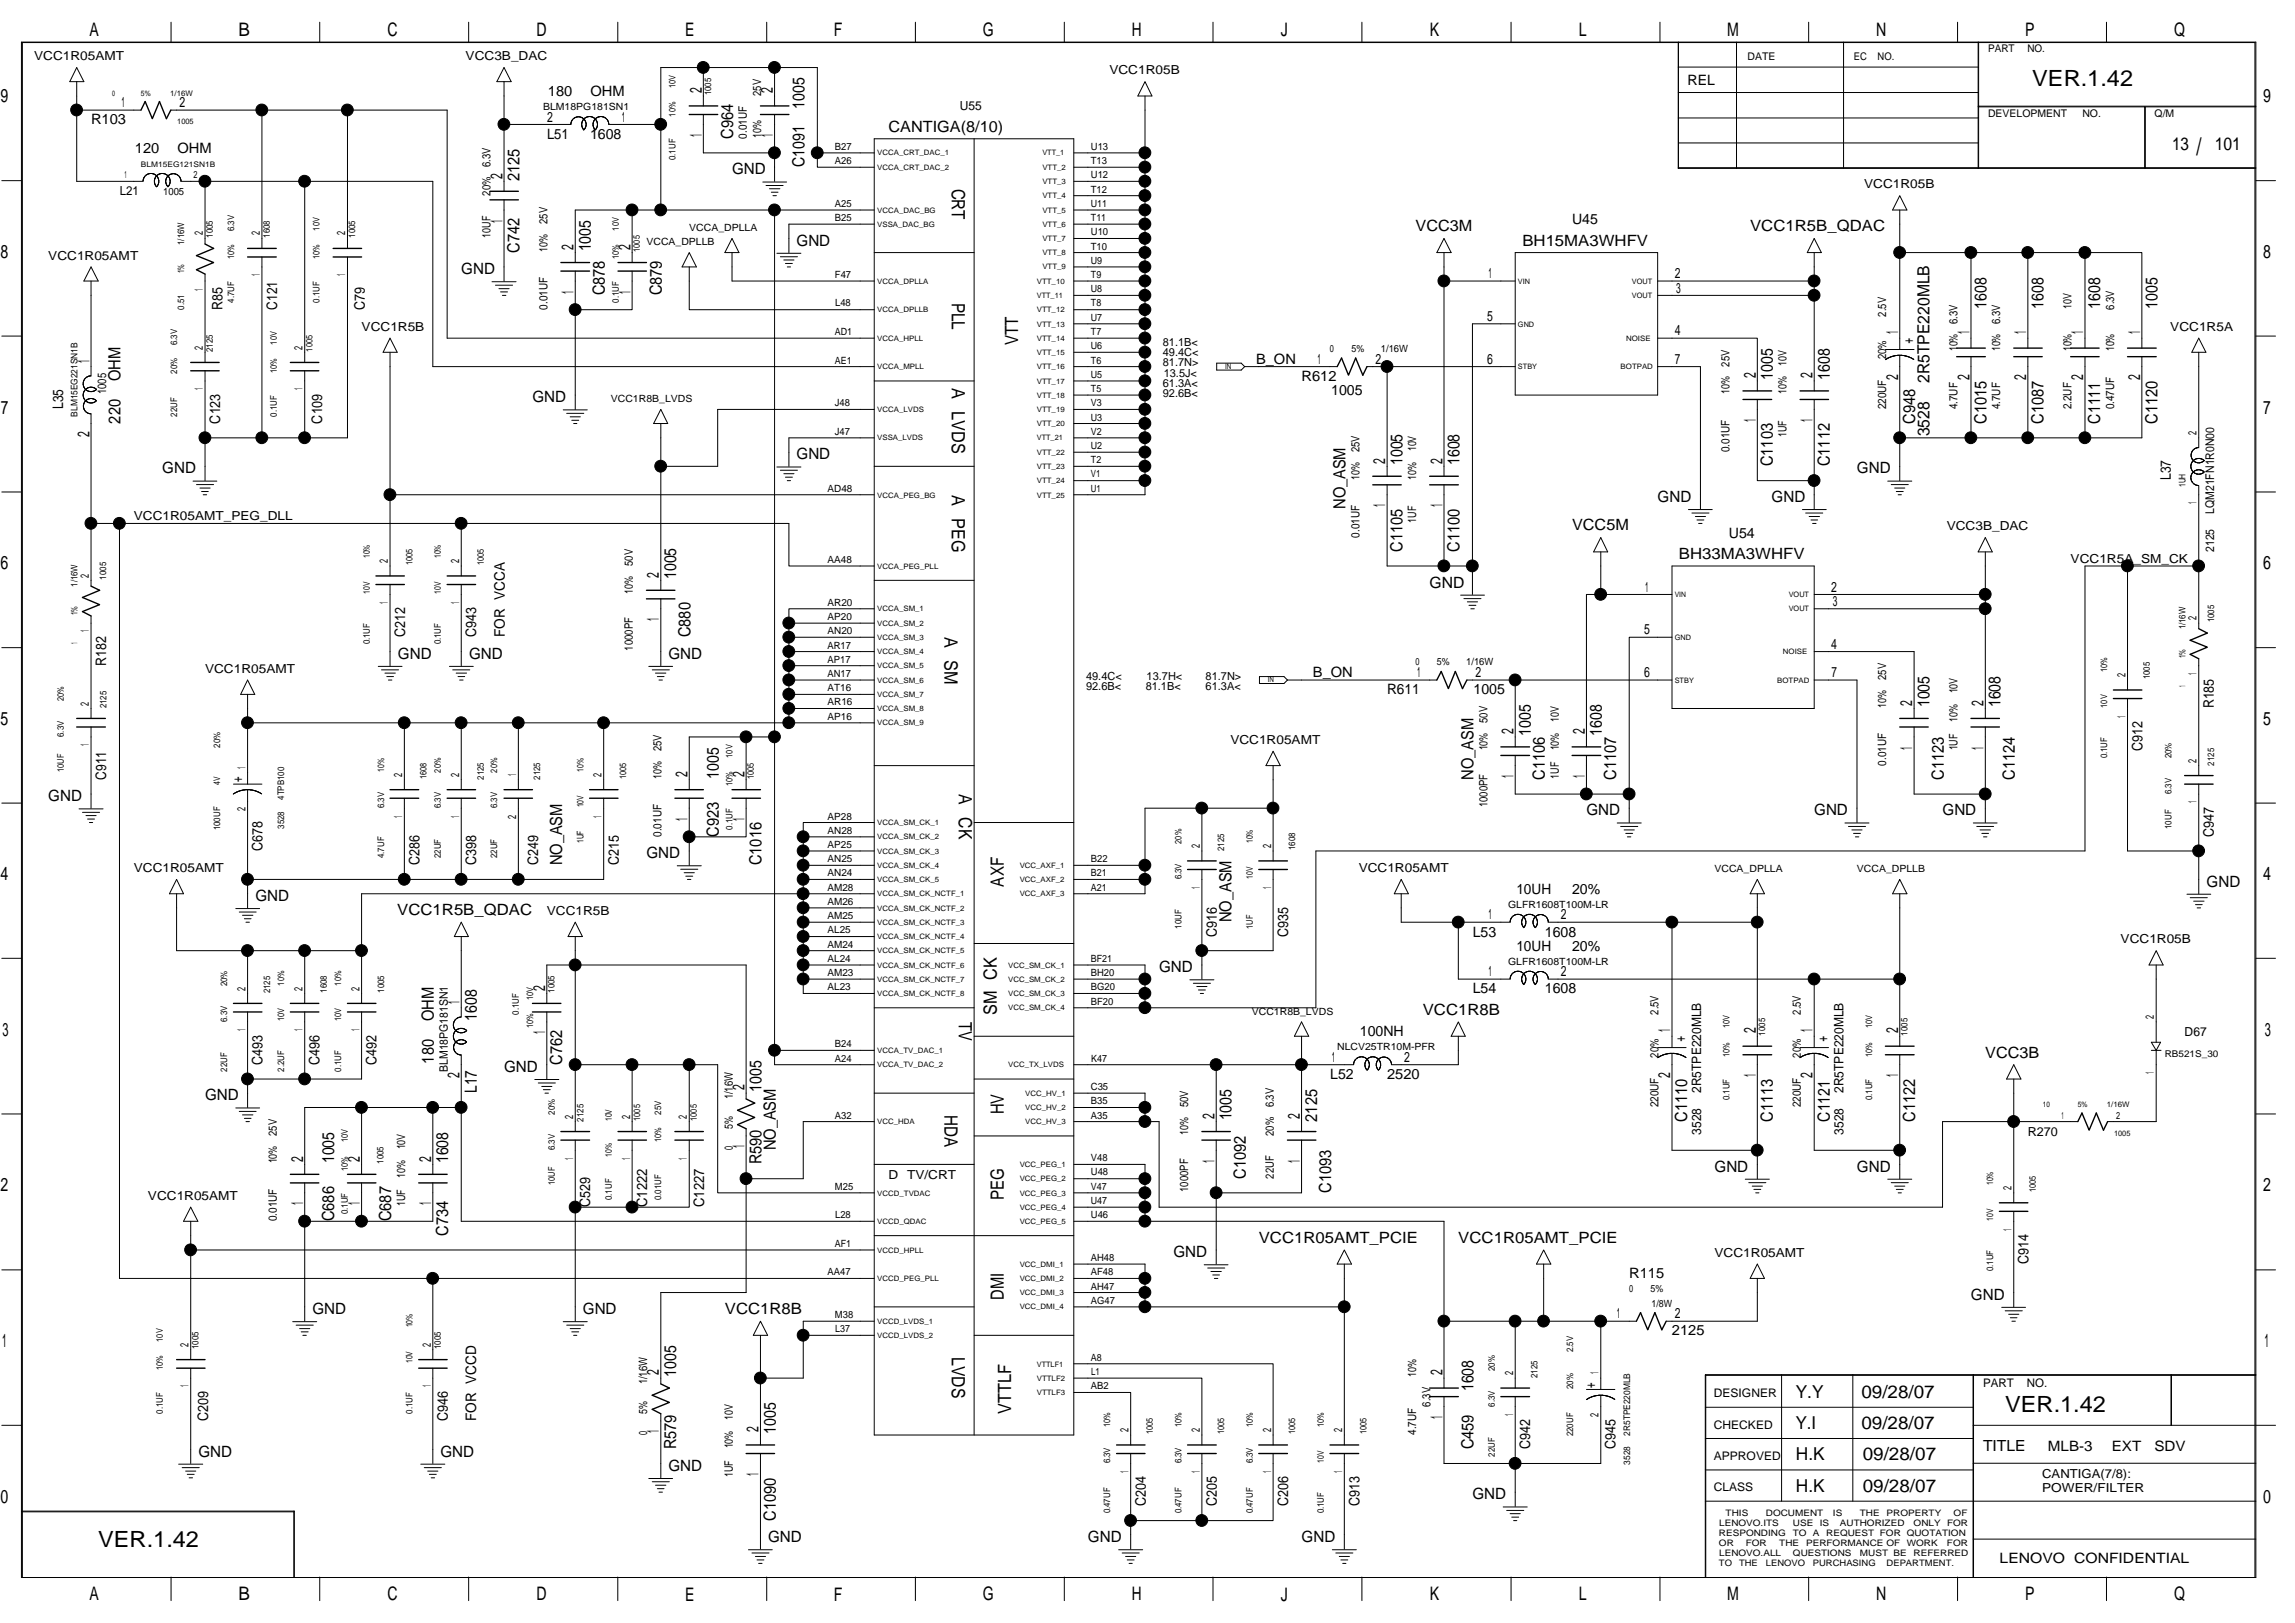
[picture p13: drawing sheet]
<svg xmlns="http://www.w3.org/2000/svg" width="420mm" height="297mm" viewBox="0 0 420 297" stroke-linecap="round" stroke-linejoin="round" font-family="sans-serif">
<defs><g id="words">
<text font-size="4.4" x="402.1" y="28.4">/</text>
<g font-size="4.1">
<text x="372.1" y="15.7">VER.1.42</text>
<text x="367.1" y="258.4">VER.1.42</text>
<text x="18" y="283.2">VER.1.42</text>
</g>
<g font-size="3.4">
<text x="16.4" y="6.6">A</text>
<text x="43.6" y="6.6">B</text>
<text x="70.9" y="6.6">C</text>
<text x="98.2" y="6.6">D</text>
<text x="125.4" y="6.6">E</text>
<text x="152.7" y="6.6">F</text>
<text x="179.9" y="6.6">G</text>
<text x="207.2" y="6.6">H</text>
<text x="234.5" y="6.6">J</text>
<text x="261.8" y="6.6">K</text>
<text x="289" y="6.6">L</text>
<text x="316.2" y="6.6">M</text>
<text x="343.5" y="6.6">N</text>
<text x="370.8" y="6.6">P</text>
<text x="398" y="6.6">Q</text>
<text x=".1" y="18.8">9</text>
<text x="414.3" y="18.8">9</text>
<text x="174.2" y="34.5" transform="rotate(90 174.2 34.5)">CRT</text>
<text x=".1" y="47.2">8</text>
<text x="414.3" y="47.2">8</text>
<text x="174.2" y="55.4" transform="rotate(90 174.2 55.4)">PLL</text>
<text x="174.2" y="71" transform="rotate(90 174.2 71)">A LVDS</text>
<text x=".2" y="75.7">7</text>
<text x="414.3" y="75.7">7</text>
<text x="174.2" y="90.6" transform="rotate(90 174.2 90.6)">A PEG</text>
<text x=".1" y="104.2">6</text>
<text x="414.3" y="104.2">6</text>
<text x="172.9" y="116.6" transform="rotate(90 172.9 116.6)">A SM</text>
<text x=".1" y="132.7">5</text>
<text x="414.3" y="132.7">5</text>
<text x="175.5" y="145.3" transform="rotate(90 175.5 145.3)">A CK</text>
<text x=".1" y="161.1">4</text>
<text x="414.3" y="161.1">4</text>
<text x=".5" y="189.6">3</text>
<text x="175.5" y="187" transform="rotate(90 175.5 187)">TV</text>
<text x="414.6" y="189.6">3</text>
<text x="172.9" y="204" transform="rotate(90 172.9 204)">HDA</text>
<text x=".1" y="218.1">2</text>
<text x="414.3" y="218.1">2</text>
<text x=".4" y="246.6">1</text>
<text x="174.2" y="248.4" transform="rotate(90 174.2 248.4)">LVDS</text>
<text x="414.6" y="246.6">1</text>
<text x=".1" y="275.1">0</text>
<text x="414.3" y="275.1">0</text>
<text x="16.4" y="292.9">A</text>
<text x="43.6" y="292.9">B</text>
<text x="70.9" y="292.9">C</text>
<text x="98.2" y="292.9">D</text>
<text x="125.4" y="292.9">E</text>
<text x="152.7" y="292.9">F</text>
<text x="179.9" y="292.9">G</text>
<text x="207.2" y="292.9">H</text>
<text x="234.5" y="292.9">J</text>
<text x="261.8" y="292.9">K</text>
<text x="289" y="292.9">L</text>
<text x="316.2" y="292.9">M</text>
<text x="343.5" y="292.9">N</text>
<text x="370.8" y="292.9">P</text>
<text x="398" y="292.9">Q</text>
</g>
<g font-size="3.3">
<text x="397.7" y="27.4">13</text>
<text x="405.5" y="27.4">101</text>
<text x="186.4" y="63.2" transform="rotate(-90 186.4 63.2)">VTT</text>
<text x="183.8" y="162.3" transform="rotate(-90 183.8 162.3)">AXF</text>
<text x="182.5" y="185.7" transform="rotate(-90 182.5 185.7)">SM CK</text>
<text x="183.8" y="204" transform="rotate(-90 183.8 204)">HV</text>
<text x="183.8" y="219.6" transform="rotate(-90 183.8 219.6)">PEG</text>
<text x="183.8" y="237.9" transform="rotate(-90 183.8 237.9)">DMI</text>
<text x="328.7" y="255.8">Y.Y</text>
<text x="340.8" y="255.8">09/28/07</text>
<text x="185.1" y="258.7" transform="rotate(-90 185.1 258.7)">VTTLF</text>
<text x="328.7" y="261.6">Y.I</text>
<text x="340.8" y="261.6">09/28/07</text>
<text x="328.8" y="267.3">H.K</text>
<text x="341" y="267.3">09/28/07</text>
<text x="328.8" y="273">H.K</text>
<text x="341" y="273">09/28/07</text>
</g>
<g font-size="3.1">
<text x="128.5" y="17" transform="rotate(-90 128.5 17)">2</text>
<text x="141.5" y="17" transform="rotate(-90 141.5 17)">2</text>
<text x="147.3" y="19.9" transform="rotate(-90 147.3 19.9)">1005</text>
<text x="128.5" y="25.1" transform="rotate(-90 128.5 25.1)">1</text>
<text x="134.2" y="25.4" transform="rotate(-90 134.2 25.4)">C964</text>
<text x="141.5" y="25.1" transform="rotate(-90 141.5 25.1)">1</text>
<text x="92" y="32.7" transform="rotate(-90 92 32.7)">2</text>
<text x="95.1" y="33.2" transform="rotate(-90 95.1 33.2)">2125</text>
<text x="147.3" y="30.6" transform="rotate(-90 147.3 30.6)">C1091</text>
<text x="92" y="40.7" transform="rotate(-90 92 40.7)">1</text>
<text x="95.1" y="46.2" transform="rotate(-90 95.1 46.2)">C742</text>
<text x="105" y="45.7" transform="rotate(-90 105 45.7)">2</text>
<text x="108.2" y="46" transform="rotate(-90 108.2 46)">1005</text>
<text x="115.4" y="45.7" transform="rotate(-90 115.4 45.7)">2</text>
<text x="105" y="53.8" transform="rotate(-90 105 53.8)">1</text>
<text x="115.4" y="53.8" transform="rotate(-90 115.4 53.8)">1</text>
<text x="110.7" y="54.1" transform="rotate(-90 110.7 54.1)">C878</text>
<text x="121.2" y="54.1" transform="rotate(-90 121.2 54.1)">C879</text>
<text x="363.7" y="56.5" transform="rotate(-90 363.7 56.5)">1608</text>
<text x="374.1" y="56.5" transform="rotate(-90 374.1 56.5)">1608</text>
<text x="384.5" y="56.5" transform="rotate(-90 384.5 56.5)">1608</text>
<text x="395" y="56.5" transform="rotate(-90 395 56.5)">1005</text>
<text x="347.5" y="61.2" transform="rotate(-90 347.5 61.2)">1</text>
<text x="360.5" y="61.2" transform="rotate(-90 360.5 61.2)">1</text>
<text x="371" y="61.2" transform="rotate(-90 371 61.2)">1</text>
<text x="381.4" y="61.2" transform="rotate(-90 381.4 61.2)">1</text>
<text x="391.8" y="61.2" transform="rotate(-90 391.8 61.2)">1</text>
<text x="16.4" y="66.4" transform="rotate(-90 16.4 66.4)">1</text>
<text x="22.1" y="69.7" transform="rotate(-90 22.1 69.7)">OHM</text>
<text x="321.4" y="69.2" transform="rotate(-90 321.4 69.2)">2</text>
<text x="324.6" y="69.5" transform="rotate(-90 324.6 69.5)">1005</text>
<text x="331.8" y="69.2" transform="rotate(-90 331.8 69.2)">2</text>
<text x="335" y="69.5" transform="rotate(-90 335 69.5)">1608</text>
<text x="347.5" y="69.6" transform="rotate(-90 347.5 69.6)">2</text>
<text x="353.2" y="70.1" transform="rotate(-90 353.2 70.1)">2R5TPE220MLB</text>
<text x="360.5" y="69.6" transform="rotate(-90 360.5 69.6)">2</text>
<text x="371" y="69.6" transform="rotate(-90 371 69.6)">2</text>
<text x="381.4" y="69.6" transform="rotate(-90 381.4 69.6)">2</text>
<text x="391.8" y="69.6" transform="rotate(-90 391.8 69.6)">2</text>
<text x="22.1" y="77.5" transform="rotate(-90 22.1 77.5)">220</text>
<text x="321.4" y="77.2" transform="rotate(-90 321.4 77.2)">1</text>
<text x="331.8" y="77.2" transform="rotate(-90 331.8 77.2)">1</text>
<text x="350.6" y="77.5" transform="rotate(-90 350.6 77.5)">C948</text>
<text x="363.7" y="77.5" transform="rotate(-90 363.7 77.5)">C1015</text>
<text x="374.1" y="77.5" transform="rotate(-90 374.1 77.5)">C1087</text>
<text x="384.5" y="77.5" transform="rotate(-90 384.5 77.5)">C1111</text>
<text x="395" y="77.5" transform="rotate(-90 395 77.5)">C1120</text>
<text x="16.4" y="80.1" transform="rotate(-90 16.4 80.1)">2</text>
<text x="353.2" y="79.9" transform="rotate(-90 353.2 79.9)">3528</text>
<text x="253.6" y="84.8" transform="rotate(-90 253.6 84.8)">2</text>
<text x="256.7" y="85.1" transform="rotate(-90 256.7 85.1)">1005</text>
<text x="264.1" y="84.8" transform="rotate(-90 264.1 84.8)">2</text>
<text x="267.2" y="85.1" transform="rotate(-90 267.2 85.1)">1608</text>
<text x="324.6" y="85.3" transform="rotate(-90 324.6 85.3)">C1103</text>
<text x="335" y="85.3" transform="rotate(-90 335 85.3)">C1112</text>
<text x="246.3" y="93.2" transform="rotate(-90 246.3 93.2)">NO_ASM</text>
<text x="253.6" y="92.8" transform="rotate(-90 253.6 92.8)">1</text>
<text x="264.1" y="92.8" transform="rotate(-90 264.1 92.8)">1</text>
<text x="256.7" y="101" transform="rotate(-90 256.7 101)">C1105</text>
<text x="267.2" y="101" transform="rotate(-90 267.2 101)">C1100</text>
<text x="120.6" y="105.7" transform="rotate(-90 120.6 105.7)">2</text>
<text x="123.8" y="106" transform="rotate(-90 123.8 106)">1005</text>
<text x="120.6" y="113.7" transform="rotate(-90 120.6 113.7)">1</text>
<text x="126.4" y="116.6" transform="rotate(-90 126.4 116.6)">C880</text>
<text x="350.1" y="129.2" transform="rotate(-90 350.1 129.2)">2</text>
<text x="353.2" y="129.5" transform="rotate(-90 353.2 129.5)">1005</text>
<text x="363.1" y="129.2" transform="rotate(-90 363.1 129.2)">2</text>
<text x="366.3" y="129.5" transform="rotate(-90 366.3 129.5)">1608</text>
<text x="277.1" y="134.4" transform="rotate(-90 277.1 134.4)">2</text>
<text x="280.2" y="134.7" transform="rotate(-90 280.2 134.7)">1005</text>
<text x="290.1" y="134.4" transform="rotate(-90 290.1 134.4)">2</text>
<text x="293.3" y="134.7" transform="rotate(-90 293.3 134.7)">1608</text>
<text x="350.1" y="137.2" transform="rotate(-90 350.1 137.2)">1</text>
<text x="363.1" y="137.2" transform="rotate(-90 363.1 137.2)">1</text>
<text x="125.8" y="142.2" transform="rotate(-90 125.8 142.2)">2</text>
<text x="131.6" y="142.5" transform="rotate(-90 131.6 142.5)">1005</text>
<text x="136.3" y="142.2" transform="rotate(-90 136.3 142.2)">2</text>
<text x="269.8" y="142.7" transform="rotate(-90 269.8 142.7)">NO_ASM</text>
<text x="277.1" y="142.4" transform="rotate(-90 277.1 142.4)">1</text>
<text x="282.8" y="142.7" transform="rotate(-90 282.8 142.7)">C1106</text>
<text x="290.1" y="142.4" transform="rotate(-90 290.1 142.4)">1</text>
<text x="295.9" y="142.7" transform="rotate(-90 295.9 142.7)">C1107</text>
<text x="355.8" y="142.7" transform="rotate(-90 355.8 142.7)">C1123</text>
<text x="368.9" y="142.7" transform="rotate(-90 368.9 142.7)">C1124</text>
<text x="125.8" y="150.2" transform="rotate(-90 125.8 150.2)">1</text>
<text x="131.6" y="153.2" transform="rotate(-90 131.6 153.2)">C923</text>
<text x="136.3" y="150.2" transform="rotate(-90 136.3 150.2)">1</text>
<text x="102.9" y="158.4" transform="rotate(-90 102.9 158.4)">NO_ASM</text>
<text x="139.4" y="158.4" transform="rotate(-90 139.4 158.4)">C1016</text>
<text x="225.5" y="168.8" transform="rotate(-90 225.5 168.8)">NO_ASM</text>
<text x="84.1" y="183.7" transform="rotate(-90 84.1 183.7)">1</text>
<text x="99.8" y="181.3" transform="rotate(-90 99.8 181.3)">2</text>
<text x="79.4" y="186.9" transform="rotate(-90 79.4 186.9)">OHM</text>
<text x="87.3" y="186.8" transform="rotate(-90 87.3 186.8)">1608</text>
<text x="99.8" y="189.3" transform="rotate(-90 99.8 189.3)">1</text>
<text x="305.8" y="188.9" transform="rotate(-90 305.8 188.9)">1</text>
<text x="321.4" y="189.1" transform="rotate(-90 321.4 189.1)">2</text>
<text x="331.8" y="188.9" transform="rotate(-90 331.8 188.9)">1</text>
<text x="347.5" y="189.1" transform="rotate(-90 347.5 189.1)">2</text>
<text x="79.4" y="194.6" transform="rotate(-90 79.4 194.6)">180</text>
<text x="84.1" y="197.4" transform="rotate(-90 84.1 197.4)">2</text>
<text x="102.9" y="194.9" transform="rotate(-90 102.9 194.9)">C762</text>
<text x="305.8" y="197.4" transform="rotate(-90 305.8 197.4)">2</text>
<text x="321.4" y="197.1" transform="rotate(-90 321.4 197.1)">1</text>
<text x="331.8" y="197.4" transform="rotate(-90 331.8 197.4)">2</text>
<text x="347.5" y="197.1" transform="rotate(-90 347.5 197.1)">1</text>
<text x="87.3" y="200" transform="rotate(-90 87.3 200)">L17</text>
<text x="136.3" y="199.6" transform="rotate(-90 136.3 199.6)">2</text>
<text x="139.4" y="199.9" transform="rotate(-90 139.4 199.9)">1005</text>
<text x="222.3" y="204.8" transform="rotate(-90 222.3 204.8)">2</text>
<text x="225.5" y="205.1" transform="rotate(-90 225.5 205.1)">1005</text>
<text x="238" y="204.8" transform="rotate(-90 238 204.8)">2</text>
<text x="241.1" y="205.3" transform="rotate(-90 241.1 205.3)">2125</text>
<text x="308.9" y="205.3" transform="rotate(-90 308.9 205.3)">C1110</text>
<text x="324.6" y="205.3" transform="rotate(-90 324.6 205.3)">C1113</text>
<text x="335" y="205.3" transform="rotate(-90 335 205.3)">C1121</text>
<text x="350.6" y="205.3" transform="rotate(-90 350.6 205.3)">C1122</text>
<text x="55.5" y="212.6" transform="rotate(-90 55.5 212.6)">2</text>
<text x="61.2" y="212.9" transform="rotate(-90 61.2 212.9)">1005</text>
<text x="65.9" y="212.6" transform="rotate(-90 65.9 212.6)">2</text>
<text x="78.9" y="212.6" transform="rotate(-90 78.9 212.6)">2</text>
<text x="82.1" y="212.9" transform="rotate(-90 82.1 212.9)">1608</text>
<text x="136.3" y="210.2" transform="rotate(-90 136.3 210.2)">1</text>
<text x="139.4" y="213.1" transform="rotate(-90 139.4 213.1)">R590</text>
<text x="142" y="210.5" transform="rotate(-90 142 210.5)">NO_ASM</text>
<text x="222.3" y="212.8" transform="rotate(-90 222.3 212.8)">1</text>
<text x="228.1" y="215.7" transform="rotate(-90 228.1 215.7)">C1092</text>
<text x="238" y="212.8" transform="rotate(-90 238 212.8)">1</text>
<text x="55.5" y="220.6" transform="rotate(-90 55.5 220.6)">1</text>
<text x="65.9" y="220.6" transform="rotate(-90 65.9 220.6)">1</text>
<text x="78.9" y="220.6" transform="rotate(-90 78.9 220.6)">1</text>
<text x="243.7" y="218.3" transform="rotate(-90 243.7 218.3)">C1093</text>
<text x="61.2" y="223.5" transform="rotate(-90 61.2 223.5)">C686</text>
<text x="71.6" y="223.5" transform="rotate(-90 71.6 223.5)">C687</text>
<text x="82.1" y="226.1" transform="rotate(-90 82.1 226.1)">C734</text>
<text x="120.6" y="251.7" transform="rotate(-90 120.6 251.7)">2</text>
<text x="264.1" y="251.7" transform="rotate(-90 264.1 251.7)">2</text>
<text x="123.8" y="252" transform="rotate(-90 123.8 252)">1005</text>
<text x="269.8" y="254.6" transform="rotate(-90 269.8 254.6)">1608</text>
<text x="120.6" y="262.3" transform="rotate(-90 120.6 262.3)">1</text>
<text x="138.9" y="262.1" transform="rotate(-90 138.9 262.1)">2</text>
<text x="142" y="262.4" transform="rotate(-90 142 262.4)">1005</text>
<text x="264.1" y="259.7" transform="rotate(-90 264.1 259.7)">1</text>
<text x="123.8" y="265.3" transform="rotate(-90 123.8 265.3)">R579</text>
<text x="269.8" y="265.3" transform="rotate(-90 269.8 265.3)">C459</text>
<text x="138.9" y="270.2" transform="rotate(-90 138.9 270.2)">1</text>
<text x="142" y="278.3" transform="rotate(-90 142 278.3)">C1090</text>
</g>
<g font-size="2.8">
<text x="162.7" y="24.1">CANTIGA(8/10)</text>
<text x="134" y="31.9">GND</text>
<text x="145.8" y="45">GND</text>
<text x="259.2" y="42.3">VCC3M</text>
<text x="278.7" y="45">BH15MA3WHFV</text>
<text x="320.4" y="42.3">VCC1R5B_QDAC</text>
<text x="84.4" y="50.2">GND</text>
<text x="97.5" y="73.6">GND</text>
<text x="29.7" y="86.7">GND</text>
<text x="145.8" y="84">GND</text>
<text x="340" y="86.7">GND</text>
<text x="303.5" y="91.9">GND</text>
<text x="324.3" y="91.9">GND</text>
<text x="287.8" y="97.1">VCC5M</text>
<text x="261.7" y="107.5">GND</text>
<text x="307.4" y="102.3">BH33MA3WHFV</text>
<text x="72.8" y="120.6">GND</text>
<text x="85.9" y="120.6">GND</text>
<text x="122.4" y="120.6">GND</text>
<text x="8.8" y="146.6">GND</text>
<text x="290.4" y="149.2">GND</text>
<text x="332.1" y="149.2">GND</text>
<text x="355.6" y="149.2">GND</text>
<text x="118.4" y="157.1">GND</text>
<text x="46.8" y="164.9">GND</text>
<text x="72.7" y="167.5">VCC1R5B_QDAC</text>
<text x="404" y="162.3">GND</text>
<text x="212.2" y="177.9">GND</text>
<text x="260.5" y="185.7">VCC1R8B</text>
<text x="92.3" y="196.2">GND</text>
<text x="363.5" y="193.5">VCC3B</text>
<text x="37.5" y="201.4">GND</text>
<text x="313.9" y="214.4">GND</text>
<text x="340" y="214.4">GND</text>
<text x="230.5" y="227.5">VCC1R05AMT_PCIE</text>
<text x="267" y="227.5">VCC1R05AMT_PCIE</text>
<text x="214.8" y="230">GND</text>
<text x="360.8" y="237.9">GND</text>
<text x="57.2" y="240.5">GND</text>
<text x="106.7" y="240.5">GND</text>
<text x="132.7" y="240.5">VCC1R8B</text>
<text x="36.3" y="266.6">GND</text>
<text x="80.6" y="266.6">GND</text>
<text x="122.4" y="269.2">GND</text>
<text x="363" y="265.6">TITLE</text>
<text x="269.6" y="274.4">GND</text>
<text x="140.6" y="282.2">GND</text>
<text x="199.2" y="282.2">GND</text>
<text x="238.3" y="282.2">GND</text>
</g>
<g font-size="2.7">
<text x="40.7" y="56.7" transform="rotate(-90 40.7 56.7)">R85</text>
<text x="50.7" y="56.7" transform="rotate(-90 50.7 56.7)">C121</text>
<text x="66.8" y="56.7" transform="rotate(-90 66.8 56.7)">C79</text>
<text x="348.8" y="61.9" transform="rotate(90 348.8 61.9)">+</text>
<text x="11.6" y="74.8" transform="rotate(-90 11.6 74.8)">L35</text>
<text x="40.3" y="77.5" transform="rotate(-90 40.3 77.5)">C123</text>
<text x="59" y="77.5" transform="rotate(-90 59 77.5)">C109</text>
<text x="397.5" y="87.9" transform="rotate(-90 397.5 87.9)">L37</text>
<text x="74.2" y="116.6" transform="rotate(-90 74.2 116.6)">C212</text>
<text x="87.2" y="116.6" transform="rotate(-90 87.2 116.6)">C943</text>
<text x="92.4" y="116.6" transform="rotate(-90 92.4 116.6)">FOR VCCA</text>
<text x="19.4" y="121.8" transform="rotate(-90 19.4 121.8)">R182</text>
<text x="405.3" y="129.7" transform="rotate(-90 405.3 129.7)">R185</text>
<text x="392.2" y="137.5" transform="rotate(-90 392.2 137.5)">C912</text>
<text x="19.4" y="142.7" transform="rotate(-90 19.4 142.7)">C911</text>
<text x="44.4" y="143.1" transform="rotate(-90 44.4 143.1)">+</text>
<text x="48.1" y="155.7" transform="rotate(-90 48.1 155.7)">C678</text>
<text x="405.3" y="153.2" transform="rotate(-90 405.3 153.2)">C947</text>
<text x="76.8" y="158.4" transform="rotate(-90 76.8 158.4)">C286</text>
<text x="87.2" y="158.4" transform="rotate(-90 87.2 158.4)">C398</text>
<text x="98.5" y="158.4" transform="rotate(-90 98.5 158.4)">C249</text>
<text x="113.3" y="158.4" transform="rotate(-90 113.3 158.4)">C215</text>
<text x="222.8" y="171.4" transform="rotate(-90 222.8 171.4)">C916</text>
<text x="235.8" y="171.4" transform="rotate(-90 235.8 171.4)">C935</text>
<text x="307" y="189.7" transform="rotate(90 307 189.7)">+</text>
<text x="333.1" y="189.7" transform="rotate(90 333.1 189.7)">+</text>
<text x="48.1" y="194.9" transform="rotate(-90 48.1 194.9)">C493</text>
<text x="58.5" y="194.9" transform="rotate(-90 58.5 194.9)">C496</text>
<text x="68.9" y="194.9" transform="rotate(-90 68.9 194.9)">C492</text>
<text x="108.1" y="220.9" transform="rotate(-90 108.1 220.9)">C529</text>
<text x="118.5" y="220.9" transform="rotate(-90 118.5 220.9)">C1222</text>
<text x="128.9" y="220.9" transform="rotate(-90 128.9 220.9)">C1227</text>
<text x="371.4" y="231.4" transform="rotate(-90 371.4 231.4)">C914</text>
<text x="292.1" y="254" transform="rotate(-90 292.1 254)">+</text>
<text x="38.1" y="260.1" transform="rotate(-90 38.1 260.1)">C209</text>
<text x="82" y="260.1" transform="rotate(-90 82 260.1)">C946</text>
<text x="87.2" y="260.1" transform="rotate(-90 87.2 260.1)">FOR VCCD</text>
<text x="280.2" y="265.3" transform="rotate(-90 280.2 265.3)">C942</text>
<text x="295.8" y="265.3" transform="rotate(-90 295.8 265.3)">C945</text>
<text x="209.8" y="275.7" transform="rotate(-90 209.8 275.7)">C204</text>
<text x="222.8" y="275.7" transform="rotate(-90 222.8 275.7)">C205</text>
<text x="235.8" y="275.7" transform="rotate(-90 235.8 275.7)">C206</text>
<text x="248.9" y="275.7" transform="rotate(-90 248.9 275.7)">C913</text>
</g>
<g font-size="2.6">
<text x="100.3" y="17.6">180</text>
<text x="108.1" y="17.6">OHM</text>
<text x="308.9" y="15.5">REL</text>
<text x="16.7" y="22.8">R103</text>
<text x="22.2" y="19.6">1</text>
<text x="32.8" y="19.6">2</text>
<text x="100.2" y="22.3">2</text>
<text x="113.9" y="22.3">1</text>
<text x="24.7" y="28">120</text>
<text x="32.5" y="28">OHM</text>
<text x="100.1" y="25.4">L51</text>
<text x="108" y="25.4">1608</text>
<text x="287.8" y="41">U45</text>
<text x="272.5" y="50.9">1</text>
<text x="306.6" y="50.9">2</text>
<text x="306.9" y="53.6">3</text>
<text x="272.3" y="58.8">5</text>
<text x="306.6" y="61.4">4</text>
<text x="229.9" y="66.6">B_ON</text>
<text x="238.3" y="69.7">R612</text>
<text x="241.2" y="66.6">1</text>
<text x="251.8" y="66.6">2</text>
<text x="272.3" y="66.6">6</text>
<text x="306.7" y="66.6">7</text>
<text x="243.7" y="72.3">1005</text>
<text x="316.5" y="98.4">U54</text>
<text x="301.2" y="108.3">1</text>
<text x="335.3" y="108.3">2</text>
<text x="335.5" y="110.9">3</text>
<text x="301" y="116.1">5</text>
<text x="335.3" y="118.7">4</text>
<text x="240.4" y="124">B_ON</text>
<text x="259.4" y="124">1</text>
<text x="270.1" y="124">2</text>
<text x="301" y="124">6</text>
<text x="335.3" y="124">7</text>
<text x="253.9" y="127.1">R611</text>
<text x="269.8" y="127.1">1005</text>
<text x="277.6" y="163.6">10UH</text>
<text x="287.8" y="163.6">20%</text>
<text x="269.6" y="171.4">L53</text>
<text x="272.5" y="168.3">1</text>
<text x="277.6" y="174">10UH</text>
<text x="282.8" y="171.4">1608</text>
<text x="285.7" y="168.3">2</text>
<text x="287.8" y="174">20%</text>
<text x="272.5" y="178.7">1</text>
<text x="285.7" y="178.7">2</text>
<text x="269.6" y="181.8">L54</text>
<text x="282.8" y="181.8">1608</text>
<text x="249" y="189.7">100NH</text>
<text x="243.5" y="197.5">L52</text>
<text x="243.8" y="194.4">1</text>
<text x="253.9" y="197.5">2520</text>
<text x="257.1" y="194.4">2</text>
<text x="298.3" y="234">R115</text>
<text x="296" y="241.3">1</text>
<text x="306.1" y="244.4">2125</text>
<text x="306.6" y="241.3">2</text>
<text x="374.9" y="265.5">MLB-3</text>
<text x="386.6" y="265.5">EXT</text>
<text x="394.4" y="265.5">SDV</text>
<text x="366.1" y="286.1">LENOVO CONFIDENTIAL</text>
</g>
<g font-size="2.4">
<text x="311.4" y="200.1" transform="rotate(-90 311.4 200.1)">2R5TPE220MLB</text>
<text x="337.5" y="200.1" transform="rotate(-90 337.5 200.1)">2R5TPE220MLB</text>
<text x="311.4" y="207.7" transform="rotate(-90 311.4 207.7)">3528</text>
<text x="337.5" y="207.7" transform="rotate(-90 337.5 207.7)">3528</text>
</g>
<g font-size="2.3">
<text x="6.3" y="11">VCC1R05AMT</text>
<text x="85.2" y="11">VCC3B_DAC</text>
<text x="203.1" y="13.6">VCC1R05B</text>
<text x="175.7" y="20.1">U55</text>
<text x="21.9" y="35.8">L21</text>
<text x="341.3" y="34.5">VCC1R05B</text>
<text x="8.8" y="47.5">VCC1R05AMT</text>
<text x="66.2" y="60.5">VCC1R5B</text>
<text x="397.3" y="60.5">VCC1R5A</text>
<text x="24.5" y="95.2">VCC1R05AMT_PEG_DLL</text>
<text x="356.4" y="97">VCC3B_DAC</text>
<text x="379.1" y="103">VCC1R5A_SM_CK</text>
<text x="37.5" y="123.1">VCC1R05AMT</text>
<text x="225.2" y="136.1">VCC1R05AMT</text>
<text x="24.5" y="159.6">VCC1R05AMT</text>
<text x="248.7" y="159.6">VCC1R05AMT</text>
<text x="100.1" y="167.4">VCC1R5B</text>
<text x="388.2" y="172.6">VCC1R05B</text>
<text x="400" y="189.6">D67</text>
<text x="371.3" y="207.9">R270</text>
<text x="162.7" y="215.7">D TV/CRT</text>
<text x="27.1" y="219.6">VCC1R05AMT</text>
<text x="313.9" y="230">VCC1R05AMT</text>
<text x="373.9" y="270.4">CANTIGA(7/8):</text>
<text x="373.9" y="273">POWER/FILTER</text>
</g>
<g font-size="2.2">
<text x="19.5" y="72.1" transform="rotate(-90 19.5 72.1)">1005</text>
<text x="405.3" y="94" transform="rotate(-90 405.3 94)">LQM21FN1R0N00</text>
<text x="405.3" y="101" transform="rotate(-90 405.3 101)">2125</text>
<text x="313.8" y="255.7">DESIGNER</text>
<text x="363" y="253.8">PART</text>
<text x="371.1" y="253.8">NO.</text>
<text x="313.8" y="261.5">CHECKED</text>
<text x="313.8" y="267.2">APPROVED</text>
<text x="313.8" y="272.9">CLASS</text>
</g>
<g font-size="2.1">
<text x="139.3" y="17.6" transform="rotate(-90 139.3 17.6)">25V</text>
<text x="136.7" y="25.4" transform="rotate(-90 136.7 25.4)">0.01UF</text>
<text x="139.4" y="25.2" transform="rotate(-90 139.4 25.2)">10%</text>
<text x="89.8" y="35.8" transform="rotate(-90 89.8 35.8)">20%</text>
<text x="89.8" y="30.6" transform="rotate(-90 89.8 30.6)">6.3V</text>
<text x="100.2" y="41" transform="rotate(-90 100.2 41)">25V</text>
<text x="37.1" y="43.1" transform="rotate(-90 37.1 43.1)">2</text>
<text x="47.6" y="43.1" transform="rotate(-90 47.6 43.1)">2</text>
<text x="63.2" y="43.1" transform="rotate(-90 63.2 43.1)">2</text>
<text x="89.8" y="43.5" transform="rotate(-90 89.8 43.5)">10UF</text>
<text x="100.2" y="46.1" transform="rotate(-90 100.2 46.1)">10%</text>
<text x="37.1" y="53.2" transform="rotate(-90 37.1 53.2)">1</text>
<text x="47.6" y="50.5" transform="rotate(-90 47.6 50.5)">1</text>
<text x="63.2" y="50.5" transform="rotate(-90 63.2 50.5)">1</text>
<text x="100.2" y="56.7" transform="rotate(-90 100.2 56.7)">0.01UF</text>
<text x="345.3" y="58" transform="rotate(-90 345.3 58)">2.5V</text>
<text x="358.3" y="59.3" transform="rotate(-90 358.3 59.3)">6.3V</text>
<text x="366.2" y="59.3" transform="rotate(-90 366.2 59.3)">6.3V</text>
<text x="379.2" y="56.5" transform="rotate(-90 379.2 56.5)">10V</text>
<text x="387" y="56.7" transform="rotate(-90 387 56.7)">6.3V</text>
<text x="37.1" y="64" transform="rotate(-90 37.1 64)">2</text>
<text x="55.4" y="64" transform="rotate(-90 55.4 64)">2</text>
<text x="345.3" y="65.8" transform="rotate(-90 345.3 65.8)">20%</text>
<text x="358.3" y="64.3" transform="rotate(-90 358.3 64.3)">10%</text>
<text x="366.2" y="64.3" transform="rotate(-90 366.2 64.3)">10%</text>
<text x="379.2" y="64.3" transform="rotate(-90 379.2 64.3)">10%</text>
<text x="387" y="64.3" transform="rotate(-90 387 64.3)">10%</text>
<text x="37.1" y="71.4" transform="rotate(-90 37.1 71.4)">1</text>
<text x="55.4" y="71.4" transform="rotate(-90 55.4 71.4)">1</text>
<text x="316.6" y="67.1" transform="rotate(-90 316.6 67.1)">25V</text>
<text x="327.1" y="66.9" transform="rotate(-90 327.1 66.9)">10V</text>
<text x="316.6" y="72.1" transform="rotate(-90 316.6 72.1)">10%</text>
<text x="327.1" y="72.1" transform="rotate(-90 327.1 72.1)">10%</text>
<text x="345.3" y="74.9" transform="rotate(-90 345.3 74.9)">220UF</text>
<text x="358.3" y="74.9" transform="rotate(-90 358.3 74.9)">4.7UF</text>
<text x="366.2" y="74.9" transform="rotate(-90 366.2 74.9)">4.7UF</text>
<text x="379.2" y="74.9" transform="rotate(-90 379.2 74.9)">2.2UF</text>
<text x="387" y="74.9" transform="rotate(-90 387 74.9)">0.47UF</text>
<text x="248.9" y="82.8" transform="rotate(-90 248.9 82.8)">25V</text>
<text x="259.3" y="82.6" transform="rotate(-90 259.3 82.6)">10V</text>
<text x="316.6" y="82.8" transform="rotate(-90 316.6 82.8)">0.01UF</text>
<text x="327.1" y="80" transform="rotate(-90 327.1 80)">1UF</text>
<text x="402.2" y="79.6" transform="rotate(-90 402.2 79.6)">2</text>
<text x="248.9" y="87.8" transform="rotate(-90 248.9 87.8)">10%</text>
<text x="259.3" y="87.8" transform="rotate(-90 259.3 87.8)">10%</text>
<text x="259.3" y="95.6" transform="rotate(-90 259.3 95.6)">1UF</text>
<text x="402.2" y="92.3" transform="rotate(-90 402.2 92.3)">1</text>
<text x="248.9" y="98.4" transform="rotate(-90 248.9 98.4)">0.01UF</text>
<text x="16.3" y="105.7" transform="rotate(-90 16.3 105.7)">2</text>
<text x="71" y="103.1" transform="rotate(-90 71 103.1)">2</text>
<text x="84.1" y="103.1" transform="rotate(-90 84.1 103.1)">2</text>
<text x="115.9" y="103.6" transform="rotate(-90 115.9 103.6)">50V</text>
<text x="71" y="110.5" transform="rotate(-90 71 110.5)">1</text>
<text x="84.1" y="110.5" transform="rotate(-90 84.1 110.5)">1</text>
<text x="115.9" y="108.6" transform="rotate(-90 115.9 108.6)">10%</text>
<text x="402.2" y="113.5" transform="rotate(-90 402.2 113.5)">2</text>
<text x="16.3" y="115.7" transform="rotate(-90 16.3 115.7)">1</text>
<text x="115.9" y="119.1" transform="rotate(-90 115.9 119.1)">1000PF</text>
<text x="345.3" y="124.5" transform="rotate(-90 345.3 124.5)">25V</text>
<text x="389.1" y="124" transform="rotate(-90 389.1 124)">2</text>
<text x="402.2" y="123.6" transform="rotate(-90 402.2 123.6)">1</text>
<text x="16.3" y="129.2" transform="rotate(-90 16.3 129.2)">2</text>
<text x="345.3" y="129.5" transform="rotate(-90 345.3 129.5)">10%</text>
<text x="358.3" y="126.9" transform="rotate(-90 358.3 126.9)">10V</text>
<text x="389.1" y="131.4" transform="rotate(-90 389.1 131.4)">1</text>
<text x="16.3" y="136.6" transform="rotate(-90 16.3 136.6)">1</text>
<text x="121.1" y="137.5" transform="rotate(-90 121.1 137.5)">25V</text>
<text x="272.3" y="137.3" transform="rotate(-90 272.3 137.3)">10%</text>
<text x="272.3" y="132.3" transform="rotate(-90 272.3 132.3)">50V</text>
<text x="285.4" y="137.3" transform="rotate(-90 285.4 137.3)">10%</text>
<text x="285.4" y="132.1" transform="rotate(-90 285.4 132.1)">10V</text>
<text x="358.3" y="137.3" transform="rotate(-90 358.3 137.3)">1UF</text>
<text x="358.3" y="132.1" transform="rotate(-90 358.3 132.1)">10%</text>
<text x="44.9" y="140.7" transform="rotate(-90 44.9 140.7)">1</text>
<text x="73.6" y="142.2" transform="rotate(-90 73.6 142.2)">2</text>
<text x="84.1" y="142.2" transform="rotate(-90 84.1 142.2)">2</text>
<text x="94.5" y="142" transform="rotate(-90 94.5 142)">1</text>
<text x="110.1" y="142.2" transform="rotate(-90 110.1 142.2)">2</text>
<text x="121.1" y="142.5" transform="rotate(-90 121.1 142.5)">10%</text>
<text x="285.4" y="142.5" transform="rotate(-90 285.4 142.5)">1UF</text>
<text x="345.3" y="140.1" transform="rotate(-90 345.3 140.1)">0.01UF</text>
<text x="402.2" y="139.6" transform="rotate(-90 402.2 139.6)">2</text>
<text x="44.9" y="148.5" transform="rotate(-90 44.9 148.5)">2</text>
<text x="73.6" y="149.6" transform="rotate(-90 73.6 149.6)">1</text>
<text x="84.1" y="149.6" transform="rotate(-90 84.1 149.6)">1</text>
<text x="94.5" y="149.8" transform="rotate(-90 94.5 149.8)">2</text>
<text x="110.1" y="149.6" transform="rotate(-90 110.1 149.6)">1</text>
<text x="272.3" y="147.7" transform="rotate(-90 272.3 147.7)">1000PF</text>
<text x="402.2" y="147" transform="rotate(-90 402.2 147)">1</text>
<text x="121.1" y="153.2" transform="rotate(-90 121.1 153.2)">0.01UF</text>
<text x="219.7" y="155.2" transform="rotate(-90 219.7 155.2)">2</text>
<text x="232.7" y="155.2" transform="rotate(-90 232.7 155.2)">2</text>
<text x="219.7" y="162.7" transform="rotate(-90 219.7 162.7)">1</text>
<text x="232.7" y="162.7" transform="rotate(-90 232.7 162.7)">1</text>
<text x="44.9" y="181.3" transform="rotate(-90 44.9 181.3)">2</text>
<text x="55.4" y="181.3" transform="rotate(-90 55.4 181.3)">2</text>
<text x="65.8" y="181.3" transform="rotate(-90 65.8 181.3)">2</text>
<text x="303.6" y="185.7" transform="rotate(-90 303.6 185.7)">2.5V</text>
<text x="329.7" y="185.7" transform="rotate(-90 329.7 185.7)">2.5V</text>
<text x="44.9" y="188.8" transform="rotate(-90 44.9 188.8)">1</text>
<text x="55.4" y="188.8" transform="rotate(-90 55.4 188.8)">1</text>
<text x="65.8" y="188.8" transform="rotate(-90 65.8 188.8)">1</text>
<text x="394.3" y="186.5" transform="rotate(-90 394.3 186.5)">2</text>
<text x="82" y="196.2" transform="rotate(-90 82 196.2)">BLM18PG181SN1</text>
<text x="303.6" y="193.5" transform="rotate(-90 303.6 193.5)">20%</text>
<text x="329.7" y="193.5" transform="rotate(-90 329.7 193.5)">20%</text>
<text x="394.3" y="196.6" transform="rotate(-90 394.3 196.6)">1</text>
<text x="134.1" y="201.2" transform="rotate(-90 134.1 201.2)">1/16W</text>
<text x="217.5" y="202.7" transform="rotate(-90 217.5 202.7)">50V</text>
<text x="233.2" y="202.7" transform="rotate(-90 233.2 202.7)">6.3V</text>
<text x="303.6" y="202.7" transform="rotate(-90 303.6 202.7)">220UF</text>
<text x="329.7" y="202.7" transform="rotate(-90 329.7 202.7)">220UF</text>
<text x="50.7" y="207.9" transform="rotate(-90 50.7 207.9)">25V</text>
<text x="104.9" y="204.8" transform="rotate(-90 104.9 204.8)">2</text>
<text x="115.3" y="204.8" transform="rotate(-90 115.3 204.8)">2</text>
<text x="125.8" y="204.8" transform="rotate(-90 125.8 204.8)">2</text>
<text x="134.1" y="206.6" transform="rotate(-90 134.1 206.6)">5%</text>
<text x="217.5" y="207.7" transform="rotate(-90 217.5 207.7)">10%</text>
<text x="233.2" y="207.9" transform="rotate(-90 233.2 207.9)">20%</text>
<text x="50.7" y="212.9" transform="rotate(-90 50.7 212.9)">10%</text>
<text x="74.2" y="215.6" transform="rotate(-90 74.2 215.6)">10%</text>
<text x="74.2" y="210.4" transform="rotate(-90 74.2 210.4)">10V</text>
<text x="104.9" y="212.2" transform="rotate(-90 104.9 212.2)">1</text>
<text x="115.3" y="212.2" transform="rotate(-90 115.3 212.2)">1</text>
<text x="125.8" y="212.2" transform="rotate(-90 125.8 212.2)">1</text>
<text x="134.1" y="210.5" transform="rotate(-90 134.1 210.5)">0</text>
<text x="233.2" y="215.7" transform="rotate(-90 233.2 215.7)">22UF</text>
<text x="74.2" y="220.8" transform="rotate(-90 74.2 220.8)">1UF</text>
<text x="217.5" y="218.1" transform="rotate(-90 217.5 218.1)">1000PF</text>
<text x="368.2" y="217.8" transform="rotate(-90 368.2 217.8)">2</text>
<text x="50.7" y="223.5" transform="rotate(-90 50.7 223.5)">0.01UF</text>
<text x="368.2" y="225.3" transform="rotate(-90 368.2 225.3)">1</text>
<text x="34.5" y="246.5" transform="rotate(-90 34.5 246.5)">2</text>
<text x="78.9" y="246.5" transform="rotate(-90 78.9 246.5)">2</text>
<text x="277" y="251.7" transform="rotate(-90 277 251.7)">2</text>
<text x="292.6" y="251.5" transform="rotate(-90 292.6 251.5)">1</text>
<text x="34.5" y="253.9" transform="rotate(-90 34.5 253.9)">1</text>
<text x="78.9" y="253.9" transform="rotate(-90 78.9 253.9)">1</text>
<text x="118.5" y="253.4" transform="rotate(-90 118.5 253.4)">1/16W</text>
<text x="259.3" y="252.1" transform="rotate(-90 259.3 252.1)">10%</text>
<text x="261.9" y="257.4" transform="rotate(-90 261.9 257.4)">6.3V</text>
<text x="118.5" y="262.6" transform="rotate(-90 118.5 262.6)">0</text>
<text x="118.5" y="258.7" transform="rotate(-90 118.5 258.7)">5%</text>
<text x="134.1" y="259.9" transform="rotate(-90 134.1 259.9)">10V</text>
<text x="206.6" y="262.1" transform="rotate(-90 206.6 262.1)">2</text>
<text x="219.7" y="262.1" transform="rotate(-90 219.7 262.1)">2</text>
<text x="232.7" y="262.1" transform="rotate(-90 232.7 262.1)">2</text>
<text x="245.7" y="262.1" transform="rotate(-90 245.7 262.1)">2</text>
<text x="259.3" y="262.6" transform="rotate(-90 259.3 262.6)">4.7UF</text>
<text x="277" y="259.1" transform="rotate(-90 277 259.1)">1</text>
<text x="292.6" y="259.3" transform="rotate(-90 292.6 259.3)">2</text>
<text x="134.1" y="265.1" transform="rotate(-90 134.1 265.1)">10%</text>
<text x="206.6" y="269.6" transform="rotate(-90 206.6 269.6)">1</text>
<text x="219.7" y="269.6" transform="rotate(-90 219.7 269.6)">1</text>
<text x="232.7" y="269.6" transform="rotate(-90 232.7 269.6)">1</text>
<text x="245.7" y="269.6" transform="rotate(-90 245.7 269.6)">1</text>
<text x="134.1" y="270.3" transform="rotate(-90 134.1 270.3)">1UF</text>
</g>
<g font-size="2">
<text x="212.9" y="65.2">49.4C&lt;</text>
<text x="212.9" y="63.3">81.1B&lt;</text>
<text x="212.9" y="67.1">81.7N&gt;</text>
<text x="212.9" y="70.8">61.3A&lt;</text>
<text x="213.1" y="68.9">13.5J&lt;</text>
<text x="212.9" y="72.7">92.6B&lt;</text>
<text x="198.8" y="124.4">49.4C&lt;</text>
<text x="209.9" y="124.4">13.7H&lt;</text>
<text x="220.7" y="124.4">81.7N&gt;</text>
<text x="198.8" y="126.3">92.6B&lt;</text>
<text x="209.8" y="126.3">81.1B&lt;</text>
<text x="220.7" y="126.3">61.3A&lt;</text>
</g>
<g font-size="1.9">
<text x="319.9" y="11">DATE</text>
<text x="339.4" y="11">EC</text>
<text x="343.7" y="11">NO.</text>
<text x="364" y="9.5">PART</text>
<text x="371.2" y="9.5">NO.</text>
<text x="364" y="21.3">DEVELOPMENT</text>
<text x="381.2" y="21.3">NO.</text>
<text x="394.5" y="21.3">Q/M</text>
<text x="29.9" y="35.8">1005</text>
</g>
<g font-size="1.8">
<text x="99.4" y="20.1">BLM18PG181SN1</text>
<text x="152.9" y="27.4">B27</text>
<text x="199.7" y="27.4">U13</text>
<text x="22.8" y="32.6">1</text>
<text x="35.4" y="32.6">2</text>
<text x="152.9" y="30">A26</text>
<text x="199.7" y="32.6">U12</text>
<text x="199.7" y="30">T13</text>
<text x="199.7" y="35.3">T12</text>
<text x="152.9" y="40.5">B25</text>
<text x="152.9" y="37.8">A25</text>
<text x="199.7" y="37.8">U11</text>
<text x="199.7" y="40.5">T11</text>
<text x="118.4" y="44.9">VCCA_DPLLB</text>
<text x="126.2" y="42.3">VCCA_DPLLA</text>
<text x="199.7" y="43.1">U10</text>
<text x="199.7" y="45.7">T10</text>
<text x="152.9" y="50.9">F47</text>
<text x="199.7" y="48.3">U9</text>
<text x="199.7" y="53.5">U8</text>
<text x="199.7" y="50.9">T9</text>
<text x="152.9" y="56.1">L48</text>
<text x="199.7" y="58.7">U7</text>
<text x="199.7" y="56.1">T8</text>
<text x="152.9" y="61.3">AD1</text>
<text x="199.7" y="63.9">U6</text>
<text x="199.7" y="61.3">T7</text>
<text x="243.5" y="64.4">0</text>
<text x="247.4" y="64.4">5%</text>
<text x="252.8" y="64.4">1/16W</text>
<text x="152.9" y="66.5">AE1</text>
<text x="199.7" y="69.1">U5</text>
<text x="199.7" y="66.5">T6</text>
<text x="199.7" y="71.8">T5</text>
<text x="111.8" y="73.6">VCC1R8B_LVDS</text>
<text x="152.9" y="74.3">J48</text>
<text x="199.7" y="74.3">V3</text>
<text x="199.7" y="77">U3</text>
<text x="152.9" y="79.6">J47</text>
<text x="199.7" y="79.6">V2</text>
<text x="199.7" y="82.2">U2</text>
<text x="199.7" y="87.4">V1</text>
<text x="199.7" y="84.8">T2</text>
<text x="151.5" y="90">AD48</text>
<text x="199.7" y="90">U1</text>
<text x="151.5" y="103">AA48</text>
<text x="151.5" y="110.9">AR20</text>
<text x="151.5" y="113.5">AP20</text>
<text x="151.5" y="118.7">AR17</text>
<text x="151.5" y="116.1">AN20</text>
<text x="151.5" y="121.3">AP17</text>
<text x="151.5" y="123.9">AN17</text>
<text x="259.2" y="121.8">0</text>
<text x="263" y="121.8">5%</text>
<text x="268.4" y="121.8">1/16W</text>
<text x="151.5" y="126.5">AT16</text>
<text x="151.5" y="129.1">AR16</text>
<text x="151.5" y="131.7">AP16</text>
<text x="151.5" y="150">AP28</text>
<text x="151.5" y="155.2">AP25</text>
<text x="151.5" y="152.6">AN28</text>
<text x="151.5" y="157.8">AN25</text>
<text x="151.5" y="160.4">AN24</text>
<text x="199.7" y="157.8">B22</text>
<text x="199.7" y="160.4">B21</text>
<text x="313.9" y="159.6">VCCA_DPLLA</text>
<text x="340" y="159.6">VCCA_DPLLB</text>
<text x="151.5" y="163">AM28</text>
<text x="151.5" y="165.6">AM26</text>
<text x="199.7" y="163">A21</text>
<text x="276.1" y="166.1">GLFR1608T100M-LR</text>
<text x="151.5" y="168.2">AM25</text>
<text x="151.5" y="173.4">AM24</text>
<text x="151.5" y="170.8">AL25</text>
<text x="151.5" y="178.6">AM23</text>
<text x="151.5" y="176.1">AL24</text>
<text x="199.7" y="178.6">BH20</text>
<text x="199.7" y="176.1">BF21</text>
<text x="276.1" y="176.6">GLFR1608T100M-LR</text>
<text x="151.5" y="181.3">AL23</text>
<text x="199.7" y="181.3">BG20</text>
<text x="199.7" y="183.9">BF20</text>
<text x="229.2" y="185.7">VCC1R8B_LVDS</text>
<text x="152.9" y="191.7">B24</text>
<text x="152.9" y="194.3">A24</text>
<text x="199.8" y="194.3">K47</text>
<text x="244.8" y="192.2">NLCV25TR10M-PFR</text>
<text x="199.7" y="199.5">C35</text>
<text x="199.7" y="202.1">B35</text>
<text x="152.9" y="204.7">A32</text>
<text x="199.7" y="204.7">A35</text>
<text x="377.4" y="204.7">1</text>
<text x="387.4" y="204.7">2</text>
<text x="199.7" y="212.6">V48</text>
<text x="199.7" y="215.1">U48</text>
<text x="152.9" y="217.8">M25</text>
<text x="199.7" y="217.8">V47</text>
<text x="199.7" y="220.4">U47</text>
<text x="152.9" y="223">L28</text>
<text x="199.7" y="223">U46</text>
<text x="151.5" y="233.4">AA47</text>
<text x="152.9" y="228.2">AF1</text>
<text x="199.7" y="230.8">AH48</text>
<text x="199.7" y="233.4">AF48</text>
<text x="199.7" y="236">AH47</text>
<text x="199.7" y="238.6">AG47</text>
<text x="298.3" y="236.5">0</text>
<text x="302.2" y="236.5">5%</text>
<text x="302.3" y="239.1">1/8W</text>
<text x="152.9" y="241.2">M38</text>
<text x="152.9" y="243.8">L37</text>
<text x="199.7" y="249">A8</text>
<text x="199.8" y="251.7">L1</text>
<text x="199.7" y="254.3">AB2</text>
</g>
<g font-size="1.7">
<text x="123.7" y="16.1" transform="rotate(-90 123.7 16.1)">10V</text>
<text x="130.2" y="17.4" transform="rotate(-90 130.2 17.4)">1005</text>
<text x="123.7" y="21.3" transform="rotate(-90 123.7 21.3)">10%</text>
<text x="123.7" y="29.3" transform="rotate(-90 123.7 29.3)">0.1UF</text>
<text x="33.7" y="44.8" transform="rotate(-90 33.7 44.8)">1/16W</text>
<text x="38.9" y="43.5" transform="rotate(-90 38.9 43.5)">1005</text>
<text x="42.9" y="47.4" transform="rotate(-90 42.9 47.4)">10%</text>
<text x="42.9" y="42.3" transform="rotate(-90 42.9 42.3)">6.3V</text>
<text x="49.4" y="43.5" transform="rotate(-90 49.4 43.5)">1608</text>
<text x="58.5" y="42.2" transform="rotate(-90 58.5 42.2)">10V</text>
<text x="58.5" y="47.4" transform="rotate(-90 58.5 47.4)">10%</text>
<text x="65" y="43.5" transform="rotate(-90 65 43.5)">1005</text>
<text x="113.3" y="47.4" transform="rotate(-90 113.3 47.4)">10%</text>
<text x="113.3" y="42.2" transform="rotate(-90 113.3 42.2)">10V</text>
<text x="117.2" y="46.1" transform="rotate(-90 117.2 46.1)">1005</text>
<text x="33.7" y="50" transform="rotate(-90 33.7 50)">1%</text>
<text x="33.7" y="56.7" transform="rotate(-90 33.7 56.7)">0.51</text>
<text x="42.9" y="55.4" transform="rotate(-90 42.9 55.4)">4.7UF</text>
<text x="58.5" y="55.4" transform="rotate(-90 58.5 55.4)">0.1UF</text>
<text x="113.3" y="55.4" transform="rotate(-90 113.3 55.4)">0.1UF</text>
<text x="32.4" y="63.2" transform="rotate(-90 32.4 63.2)">6.3V</text>
<text x="38.9" y="64.5" transform="rotate(-90 38.9 64.5)">2125</text>
<text x="50.7" y="63.1" transform="rotate(-90 50.7 63.1)">10V</text>
<text x="57.2" y="64.3" transform="rotate(-90 57.2 64.3)">1005</text>
<text x="32.4" y="68.4" transform="rotate(-90 32.4 68.4)">20%</text>
<text x="50.7" y="68.3" transform="rotate(-90 50.7 68.3)">10%</text>
<text x="14.2" y="76.2" transform="rotate(-90 14.2 76.2)">BLM15EG221SN1B</text>
<text x="32.4" y="76.2" transform="rotate(-90 32.4 76.2)">22UF</text>
<text x="50.7" y="76.2" transform="rotate(-90 50.7 76.2)">0.1UF</text>
<text x="400.1" y="89.2" transform="rotate(-90 400.1 89.2)">1UH</text>
<text x="14.2" y="107.4" transform="rotate(-90 14.2 107.4)">1/16W</text>
<text x="19.5" y="106.1" transform="rotate(-90 19.5 106.1)">1005</text>
<text x="67.7" y="102.2" transform="rotate(-90 67.7 102.2)">10%</text>
<text x="75.5" y="103.5" transform="rotate(-90 75.5 103.5)">1005</text>
<text x="80.7" y="102.2" transform="rotate(-90 80.7 102.2)">10%</text>
<text x="88.5" y="103.5" transform="rotate(-90 88.5 103.5)">1005</text>
<text x="14.2" y="112.6" transform="rotate(-90 14.2 112.6)">1%</text>
<text x="67.7" y="108.7" transform="rotate(-90 67.7 108.7)">10V</text>
<text x="80.7" y="108.7" transform="rotate(-90 80.7 108.7)">10V</text>
<text x="405.3" y="113.9" transform="rotate(-90 405.3 113.9)">1005</text>
<text x="14.2" y="117.8" transform="rotate(-90 14.2 117.8)">1</text>
<text x="67.7" y="117.9" transform="rotate(-90 67.7 117.9)">0.1UF</text>
<text x="80.7" y="117.9" transform="rotate(-90 80.7 117.9)">0.1UF</text>
<text x="400.1" y="115.2" transform="rotate(-90 400.1 115.2)">1/16W</text>
<text x="385.8" y="123" transform="rotate(-90 385.8 123)">10%</text>
<text x="393.6" y="124.3" transform="rotate(-90 393.6 124.3)">1005</text>
<text x="400.1" y="125.6" transform="rotate(-90 400.1 125.6)">1</text>
<text x="400.1" y="120.4" transform="rotate(-90 400.1 120.4)">1%</text>
<text x="11.7" y="128.4" transform="rotate(-90 11.7 128.4)">20%</text>
<text x="19.5" y="129.7" transform="rotate(-90 19.5 129.7)">2125</text>
<text x="385.8" y="129.5" transform="rotate(-90 385.8 129.5)">10V</text>
<text x="11.7" y="134.9" transform="rotate(-90 11.7 134.9)">6.3V</text>
<text x="40.3" y="136.9" transform="rotate(-90 40.3 136.9)">20%</text>
<text x="11.7" y="141.3" transform="rotate(-90 11.7 141.3)">10UF</text>
<text x="40.3" y="143.6" transform="rotate(-90 40.3 143.6)">4V</text>
<text x="70.3" y="141.3" transform="rotate(-90 70.3 141.3)">10%</text>
<text x="78.1" y="142.6" transform="rotate(-90 78.1 142.6)">1608</text>
<text x="80.7" y="141.4" transform="rotate(-90 80.7 141.4)">20%</text>
<text x="88.5" y="142.7" transform="rotate(-90 88.5 142.7)">2125</text>
<text x="91" y="141.4" transform="rotate(-90 91 141.4)">20%</text>
<text x="98.9" y="142.7" transform="rotate(-90 98.9 142.7)">2125</text>
<text x="106.8" y="141.3" transform="rotate(-90 106.8 141.3)">10%</text>
<text x="114.6" y="142.6" transform="rotate(-90 114.6 142.6)">1005</text>
<text x="134.1" y="143.9" transform="rotate(-90 134.1 143.9)">10%</text>
<text x="134.1" y="138.7" transform="rotate(-90 134.1 138.7)">10V</text>
<text x="138" y="142.6" transform="rotate(-90 138 142.6)">1005</text>
<text x="385.8" y="138.8" transform="rotate(-90 385.8 138.8)">0.1UF</text>
<text x="397.5" y="138.8" transform="rotate(-90 397.5 138.8)">20%</text>
<text x="405.4" y="140.1" transform="rotate(-90 405.4 140.1)">2125</text>
<text x="52" y="146.4" transform="rotate(-90 52 146.4)">4TPB100</text>
<text x="70.3" y="147.9" transform="rotate(-90 70.3 147.9)">6.3V</text>
<text x="80.7" y="147.9" transform="rotate(-90 80.7 147.9)">6.3V</text>
<text x="91" y="147.9" transform="rotate(-90 91 147.9)">6.3V</text>
<text x="106.8" y="147.8" transform="rotate(-90 106.8 147.8)">10V</text>
<text x="397.5" y="145.3" transform="rotate(-90 397.5 145.3)">6.3V</text>
<text x="40.3" y="152" transform="rotate(-90 40.3 152)">100UF</text>
<text x="52" y="151.7" transform="rotate(-90 52 151.7)">3528</text>
<text x="106.8" y="154.3" transform="rotate(-90 106.8 154.3)">1UF</text>
<text x="134.1" y="151.8" transform="rotate(-90 134.1 151.8)">0.1UF</text>
<text x="216.3" y="154.4" transform="rotate(-90 216.3 154.4)">20%</text>
<text x="224.1" y="155.7" transform="rotate(-90 224.1 155.7)">2125</text>
<text x="229.4" y="154.3" transform="rotate(-90 229.4 154.3)">10%</text>
<text x="237.1" y="155.6" transform="rotate(-90 237.1 155.6)">1608</text>
<text x="397.5" y="151.7" transform="rotate(-90 397.5 151.7)">10UF</text>
<text x="70.3" y="157.1" transform="rotate(-90 70.3 157.1)">4.7UF</text>
<text x="80.7" y="157.1" transform="rotate(-90 80.7 157.1)">22UF</text>
<text x="91" y="157.1" transform="rotate(-90 91 157.1)">22UF</text>
<text x="216.3" y="161" transform="rotate(-90 216.3 161)">6.3V</text>
<text x="229.4" y="160.8" transform="rotate(-90 229.4 160.8)">10V</text>
<text x="216.3" y="170" transform="rotate(-90 216.3 170)">10UF</text>
<text x="229.4" y="170" transform="rotate(-90 229.4 170)">1UF</text>
<text x="41.6" y="180.5" transform="rotate(-90 41.6 180.5)">20%</text>
<text x="49.4" y="181.8" transform="rotate(-90 49.4 181.8)">2125</text>
<text x="52" y="180.4" transform="rotate(-90 52 180.4)">10%</text>
<text x="59.8" y="181.7" transform="rotate(-90 59.8 181.7)">1608</text>
<text x="62.5" y="180.4" transform="rotate(-90 62.5 180.4)">10%</text>
<text x="70.3" y="181.7" transform="rotate(-90 70.3 181.7)">1005</text>
<text x="95" y="185.7" transform="rotate(-90 95 185.7)">0.1UF</text>
<text x="97.6" y="183" transform="rotate(-90 97.6 183)">10V</text>
<text x="101.5" y="181.7" transform="rotate(-90 101.5 181.7)">1005</text>
<text x="41.6" y="187" transform="rotate(-90 41.6 187)">6.3V</text>
<text x="52" y="186.9" transform="rotate(-90 52 186.9)">10V</text>
<text x="62.5" y="186.9" transform="rotate(-90 62.5 186.9)">10V</text>
<text x="97.6" y="188.2" transform="rotate(-90 97.6 188.2)">10%</text>
<text x="316.6" y="188.2" transform="rotate(-90 316.6 188.2)">10V</text>
<text x="323.2" y="189.5" transform="rotate(-90 323.2 189.5)">1005</text>
<text x="342.7" y="188.2" transform="rotate(-90 342.7 188.2)">10V</text>
<text x="349.2" y="189.5" transform="rotate(-90 349.2 189.5)">1005</text>
<text x="41.6" y="196.2" transform="rotate(-90 41.6 196.2)">22UF</text>
<text x="52" y="196.2" transform="rotate(-90 52 196.2)">2.2UF</text>
<text x="62.5" y="196.2" transform="rotate(-90 62.5 196.2)">0.1UF</text>
<text x="316.6" y="193.4" transform="rotate(-90 316.6 193.4)">10%</text>
<text x="342.7" y="193.4" transform="rotate(-90 342.7 193.4)">10%</text>
<text x="396.3" y="193.5">RB521S_30</text>
<text x="316.6" y="201.4" transform="rotate(-90 316.6 201.4)">0.1UF</text>
<text x="342.7" y="201.4" transform="rotate(-90 342.7 201.4)">0.1UF</text>
<text x="63.7" y="209.1" transform="rotate(-90 63.7 209.1)">10V</text>
<text x="101.6" y="204" transform="rotate(-90 101.6 204)">20%</text>
<text x="106.8" y="205.3" transform="rotate(-90 106.8 205.3)">2125</text>
<text x="112" y="205.1" transform="rotate(-90 112 205.1)">10V</text>
<text x="117.2" y="205.1" transform="rotate(-90 117.2 205.1)">1005</text>
<text x="121.1" y="209.1" transform="rotate(-90 121.1 209.1)">10%</text>
<text x="121.1" y="204" transform="rotate(-90 121.1 204)">25V</text>
<text x="127.6" y="205.1" transform="rotate(-90 127.6 205.1)">1005</text>
<text x="63.7" y="214.3" transform="rotate(-90 63.7 214.3)">10%</text>
<text x="70.2" y="213" transform="rotate(-90 70.2 213)">1005</text>
<text x="101.6" y="210.5" transform="rotate(-90 101.6 210.5)">6.3V</text>
<text x="112" y="211.7" transform="rotate(-90 112 211.7)">10%</text>
<text x="101.6" y="216.9" transform="rotate(-90 101.6 216.9)">10UF</text>
<text x="112" y="219.6" transform="rotate(-90 112 219.6)">0.1UF</text>
<text x="121.1" y="219.6" transform="rotate(-90 121.1 219.6)">0.01UF</text>
<text x="364.9" y="216.9" transform="rotate(-90 364.9 216.9)">10%</text>
<text x="372.7" y="218.2" transform="rotate(-90 372.7 218.2)">1005</text>
<text x="63.7" y="222.2" transform="rotate(-90 63.7 222.2)">0.1UF</text>
<text x="364.9" y="223.4" transform="rotate(-90 364.9 223.4)">10V</text>
<text x="364.9" y="232.7" transform="rotate(-90 364.9 232.7)">0.1UF</text>
<text x="29.8" y="245.6" transform="rotate(-90 29.8 245.6)">10V</text>
<text x="75.5" y="243" transform="rotate(-90 75.5 243)">10%</text>
<text x="29.8" y="250.8" transform="rotate(-90 29.8 250.8)">10%</text>
<text x="36.4" y="246.9" transform="rotate(-90 36.4 246.9)">1005</text>
<text x="75.5" y="249.5" transform="rotate(-90 75.5 249.5)">10V</text>
<text x="80.7" y="246.9" transform="rotate(-90 80.7 246.9)">1005</text>
<text x="273.7" y="250.9" transform="rotate(-90 273.7 250.9)">20%</text>
<text x="288" y="247.5" transform="rotate(-90 288 247.5)">2.5V</text>
<text x="273.7" y="257.4" transform="rotate(-90 273.7 257.4)">6.3V</text>
<text x="281.5" y="252.2" transform="rotate(-90 281.5 252.2)">2125</text>
<text x="288" y="254.2" transform="rotate(-90 288 254.2)">20%</text>
<text x="29.8" y="258.7" transform="rotate(-90 29.8 258.7)">0.1UF</text>
<text x="75.5" y="258.7" transform="rotate(-90 75.5 258.7)">0.1UF</text>
<text x="203.3" y="261.2" transform="rotate(-90 203.3 261.2)">10%</text>
<text x="211.1" y="262.5" transform="rotate(-90 211.1 262.5)">1005</text>
<text x="216.3" y="261.2" transform="rotate(-90 216.3 261.2)">10%</text>
<text x="224.1" y="262.5" transform="rotate(-90 224.1 262.5)">1005</text>
<text x="229.4" y="261.2" transform="rotate(-90 229.4 261.2)">10%</text>
<text x="237.1" y="262.5" transform="rotate(-90 237.1 262.5)">1005</text>
<text x="242.4" y="261.2" transform="rotate(-90 242.4 261.2)">10%</text>
<text x="250.2" y="262.5" transform="rotate(-90 250.2 262.5)">1005</text>
<text x="288" y="262.9" transform="rotate(-90 288 262.9)">220UF</text>
<text x="298.4" y="262.8" transform="rotate(-90 298.4 262.8)">2R5TPE220MLB</text>
<text x="203.3" y="267.8" transform="rotate(-90 203.3 267.8)">6.3V</text>
<text x="216.3" y="267.8" transform="rotate(-90 216.3 267.8)">6.3V</text>
<text x="229.4" y="267.8" transform="rotate(-90 229.4 267.8)">6.3V</text>
<text x="242.4" y="267.7" transform="rotate(-90 242.4 267.7)">10V</text>
<text x="273.7" y="266.6" transform="rotate(-90 273.7 266.6)">22UF</text>
<text x="298.4" y="268.1" transform="rotate(-90 298.4 268.1)">3528</text>
<text x="203.3" y="277" transform="rotate(-90 203.3 277)">0.47UF</text>
<text x="216.3" y="277" transform="rotate(-90 216.3 277)">0.47UF</text>
<text x="229.4" y="277" transform="rotate(-90 229.4 277)">0.47UF</text>
<text x="242.4" y="277" transform="rotate(-90 242.4 277)">0.1UF</text>
</g>
<g font-size="1.6">
<text x="314.7" y="281.2">RESPONDING</text>
<text x="314.7" y="279.3">LENOVO.ITS</text>
<text x="315.9" y="277.5">THIS</text>
<text x="323.3" y="277.5">DOCUMENT</text>
<text x="328.2" y="281.2">TO</text>
<text x="328.2" y="279.3">USE</text>
<text x="331.9" y="281.2">A</text>
<text x="333.2" y="279.3">IS</text>
<text x="334.3" y="281.2">REQUEST FOR QUOTATION</text>
<text x="335.6" y="277.5">IS</text>
<text x="336.8" y="279.3">AUTHORIZED</text>
<text x="340.5" y="277.5">THE</text>
<text x="345.4" y="277.5">PROPERTY</text>
<text x="350.3" y="279.3">ONLY</text>
<text x="356.5" y="279.3">FOR</text>
<text x="357.7" y="277.5">OF</text>
<text x="314.7" y="286.7">TO</text>
<text x="314.7" y="283">OR</text>
<text x="314.7" y="284.9">LENOVO.ALL</text>
<text x="318.4" y="286.7">THE</text>
<text x="319.6" y="283">FOR</text>
<text x="323.3" y="286.7">LENOVO</text>
<text x="325.7" y="283">THE</text>
<text x="328.2" y="284.9">QUESTIONS</text>
<text x="330.7" y="283">PERFORMANCE OF</text>
<text x="331.9" y="286.7">PURCHASING</text>
<text x="340.5" y="284.9">MUST BE</text>
<text x="345.4" y="286.7">DEPARTMENT.</text>
<text x="349.1" y="283">WORK</text>
<text x="350.3" y="284.9">REFERRED</text>
<text x="356.4" y="283">FOR</text>
</g>
<g font-size="1.4">
<text x="20.6" y="17.5">0</text>
<text x="25.8" y="17.5">5%</text>
<text x="31.1" y="17.5">1/16W</text>
<text x="32.5" y="22.7">1005</text>
<text x="160.6" y="28.4">VCCA_CRT_DAC_1</text>
<text x="190.8" y="28.4">VTT_1</text>
<text x="25.8" y="30.6">BLM15EG121SN1B</text>
<text x="160.6" y="31.1">VCCA_CRT_DAC_2</text>
<text x="190.8" y="33.7">VTT_3</text>
<text x="190.8" y="31.1">VTT_2</text>
<text x="160.6" y="41.5">VSSA_DAC_BG</text>
<text x="160.6" y="38.9">VCCA_DAC_BG</text>
<text x="190.8" y="41.5">VTT_6</text>
<text x="190.8" y="38.9">VTT_5</text>
<text x="190.8" y="36.3">VTT_4</text>
<text x="190.8" y="46.7">VTT_8</text>
<text x="190.8" y="44.1">VTT_7</text>
<text x="160.6" y="51.9">VCCA_DPLLA</text>
<text x="189.8" y="51.9">VTT_10</text>
<text x="190.8" y="49.3">VTT_9</text>
<text x="277.9" y="51.9">VIN</text>
<text x="298.8" y="51.9">VOUT</text>
<text x="160.6" y="57.1">VCCA_DPLLB</text>
<text x="189.8" y="54.5">VTT_11</text>
<text x="189.8" y="57.1">VTT_12</text>
<text x="189.8" y="59.8">VTT_13</text>
<text x="277.9" y="59.8">GND</text>
<text x="298.8" y="54.5">VOUT</text>
<text x="160.6" y="62.4">VCCA_HPLL</text>
<text x="189.8" y="65">VTT_15</text>
<text x="189.8" y="62.4">VTT_14</text>
<text x="297.7" y="62.4">NOISE</text>
<text x="160.6" y="67.6">VCCA_MPLL</text>
<text x="189.8" y="70.2">VTT_17</text>
<text x="189.8" y="67.6">VTT_16</text>
<text x="224.3" y="67.5">IN</text>
<text x="277.9" y="67.6">STBY</text>
<text x="296.7" y="67.6">BOTPAD</text>
<text x="160.6" y="75.4">VCCA_LVDS</text>
<text x="189.8" y="75.4">VTT_19</text>
<text x="189.8" y="72.8">VTT_18</text>
<text x="160.6" y="80.6">VSSA_LVDS</text>
<text x="189.8" y="80.6">VTT_21</text>
<text x="189.8" y="78">VTT_20</text>
<text x="189.8" y="83.2">VTT_22</text>
<text x="189.8" y="85.8">VTT_23</text>
<text x="189.8" y="88.4">VTT_24</text>
<text x="160.6" y="91.1">VCCA_PEG_BG</text>
<text x="189.8" y="91.1">VTT_25</text>
<text x="160.6" y="104.1">VCCA_PEG_PLL</text>
<text x="160.6" y="111.9">VCCA_SM_1</text>
<text x="306.6" y="109.3">VIN</text>
<text x="327.5" y="111.9">VOUT</text>
<text x="327.5" y="109.3">VOUT</text>
<text x="160.6" y="119.7">VCCA_SM_4</text>
<text x="160.6" y="117.1">VCCA_SM_3</text>
<text x="160.6" y="114.5">VCCA_SM_2</text>
<text x="306.6" y="117.1">GND</text>
<text x="326.4" y="119.7">NOISE</text>
<text x="160.6" y="124.9">VCCA_SM_6</text>
<text x="160.6" y="122.3">VCCA_SM_5</text>
<text x="232.1" y="124.8">IN</text>
<text x="306.6" y="124.9">STBY</text>
<text x="325.4" y="124.9">BOTPAD</text>
<text x="160.6" y="130.2">VCCA_SM_8</text>
<text x="160.6" y="127.5">VCCA_SM_7</text>
<text x="160.6" y="132.8">VCCA_SM_9</text>
<text x="160.6" y="153.6">VCCA_SM_CK_2</text>
<text x="160.6" y="151">VCCA_SM_CK_1</text>
<text x="160.6" y="161.5">VCCA_SM_CK_5</text>
<text x="160.6" y="158.8">VCCA_SM_CK_4</text>
<text x="160.6" y="156.2">VCCA_SM_CK_3</text>
<text x="186.7" y="161.5">VCC_AXF_2</text>
<text x="186.7" y="158.8">VCC_AXF_1</text>
<text x="160.6" y="164">VCCA_SM_CK_NCTF_1</text>
<text x="160.6" y="166.7">VCCA_SM_CK_NCTF_2</text>
<text x="186.7" y="164">VCC_AXF_3</text>
<text x="160.6" y="169.2">VCCA_SM_CK_NCTF_3</text>
<text x="160.6" y="171.9">VCCA_SM_CK_NCTF_4</text>
<text x="160.6" y="174.5">VCCA_SM_CK_NCTF_5</text>
<text x="160.6" y="177.1">VCCA_SM_CK_NCTF_6</text>
<text x="160.6" y="179.7">VCCA_SM_CK_NCTF_7</text>
<text x="184.6" y="179.7">VCC_SM_CK_2</text>
<text x="184.6" y="177.1">VCC_SM_CK_1</text>
<text x="160.6" y="182.3">VCCA_SM_CK_NCTF_8</text>
<text x="184.6" y="184.9">VCC_SM_CK_4</text>
<text x="184.6" y="182.3">VCC_SM_CK_3</text>
<text x="160.6" y="195.3">VCCA_TV_DAC_2</text>
<text x="160.6" y="192.7">VCCA_TV_DAC_1</text>
<text x="184.6" y="195.3">VCC_TX_LVDS</text>
<text x="187.7" y="203.2">VCC_HV_2</text>
<text x="187.7" y="200.5">VCC_HV_1</text>
<text x="374" y="202.6">10</text>
<text x="380.4" y="202.6">5%</text>
<text x="385.7" y="202.6">1/16W</text>
<text x="160.6" y="205.8">VCC_HDA</text>
<text x="187.7" y="205.8">VCC_HV_3</text>
<text x="387" y="207.9">1005</text>
<text x="186.7" y="213.6">VCC_PEG_1</text>
<text x="160.6" y="218.8">VCCD_TVDAC</text>
<text x="186.7" y="221.4">VCC_PEG_4</text>
<text x="186.7" y="218.8">VCC_PEG_3</text>
<text x="186.7" y="216.2">VCC_PEG_2</text>
<text x="160.6" y="224">VCCD_QDAC</text>
<text x="186.7" y="224">VCC_PEG_5</text>
<text x="160.6" y="229.2">VCCD_HPLL</text>
<text x="186.7" y="231.9">VCC_DMI_1</text>
<text x="160.6" y="234.4">VCCD_PEG_PLL</text>
<text x="186.7" y="239.6">VCC_DMI_4</text>
<text x="186.7" y="237.1">VCC_DMI_3</text>
<text x="186.7" y="234.4">VCC_DMI_2</text>
<text x="160.6" y="244.9">VCCD_LVDS_2</text>
<text x="160.6" y="242.3">VCCD_LVDS_1</text>
<text x="189.8" y="250.1">VTTLF1</text>
<text x="189.8" y="255.3">VTTLF3</text>
<text x="189.8" y="252.7">VTTLF2</text>
</g>
</g></defs>
<g fill="none" stroke="#000" stroke-width=".25">
<path d="M126.2 19.4h5.2M139.2 19.4h5.2M25.8 20.2l.8-1.6 1.3 3.1 1.3-3.1 1.3 3.1 .8-1.5M89.7 36.6h5.2M89.7 35h5.2M126.2 21h5.2M139.2 21h5.2M37.5 44.7l1.6 .8-3.1 1.3 3.1 1.2-3.1 1.4 1.5 .8M45.3 45.5h5.3M45.3 47h5.3M61 47h5.2M61 45.5h5.2"/>
<path d="M102.7 48h5.2M102.7 49.6h5.2M113.1 48h5.3M113.1 49.6h5.3M34.9 66.3h5.2M34.9 67.9h5.2M53.2 67.9h5.2M53.2 66.3h5.2M244.8 67.1l.8-1.6 1.3 3.2 1.3-3.2 1.3 3.2 .8-1.6M319.1 71.5h5.2M319.1 73.1h5.2M329.6 71.5h5.2"/>
<path d="M329.6 73.1h5.2M358.2 65.3h5.3M358.2 63.7h5.3M368.7 63.7h5.2M368.7 65.3h5.2M379.1 63.7h5.2M379.1 65.3h5.2M389.5 63.7h5.2M389.5 65.3h5.2M251.3 87.2h5.2M251.3 88.7h5.2M261.7 87.2h5.3"/>
<path d="M261.7 88.7h5.3M16.7 107.3l1.5 .7-3.1 1.3 3.1 1.4-3.1 1.2 1.6 .8M68.8 107h5.2M68.8 105.4h5.2M81.9 107h5.2M81.9 105.4h5.2M118.4 108h5.2M118.4 109.6h5.2M402.5 115.1l1.6 .8-3.1 1.3 3.1 1.2-3.1 1.4 1.5 .8M14 133.1h5.3M14 131.5h5.3M263 124.5l.9-1.6 1.3 3.1 1.2-3.1 1.3 3.1 .9-1.5"/>
<path d="M274.8 136.7h5.2M274.8 138.3h5.2M287.8 136.7h5.3M287.8 138.3h5.3M347.8 131.5h5.2M347.8 133.1h5.2M360.8 131.5h5.2M360.8 133.1h5.2M386.9 126.3h5.2M386.9 127.8h5.2M71.4 144.5h5.3M71.4 146.1h5.3"/>
<path d="M81.9 146.1h5.2M81.9 144.5h5.2M92.3 146.1h5.2M92.3 144.5h5.2M107.9 144.5h5.2M107.9 146.1h5.2M123.6 144.5h5.2M123.6 146.1h5.2M134 144.5h5.2M134 146.1h5.2M217.4 157.6h5.3M217.4 159.1h5.3"/>
<path d="M230.5 157.6h5.2M230.5 159.1h5.2M400 143.5h5.2M400 141.9h5.2M42.7 183.6h5.3M42.7 185.2h5.3M53.2 185.2h5.2M53.2 183.6h5.2M63.6 185.2h5.2M63.6 183.6h5.2M97.5 183.6h5.2M97.5 185.2h5.2"/>
<path d="M319.1 191.5h5.2M319.1 193h5.2M345.2 191.5h5.2M345.2 193h5.2M53.2 216.5h5.2M53.2 214.9h5.2M63.6 216.5h5.2M63.6 214.9h5.2M76.7 216.5h5.2M76.7 214.9h5.2M102.7 207.1h5.2M102.7 208.7h5.2"/>
<path d="M113.1 207.1h5.3M113.1 208.7h5.3M123.6 207.1h5.2M123.6 208.7h5.2M136.6 201.1l1.6 .8-3.2 1.3 3.2 1.3-3.2 1.3 1.6 .8M220 207.1h5.2M220 208.7h5.2M235.7 207.1h5.2M235.7 208.7h5.2M380.4 205.3l.8-1.6 1.3 3.1 1.3-3.1 1.3 3.1 .8-1.5M366 220.1h5.3M366 221.7h5.3"/>
<path d="M32.3 248.8h5.2M32.3 250.4h5.2M76.7 250.4h5.2M76.7 248.8h5.2M121 253.3l1.5 .7-3.1 1.4 3.1 1.3-3.1 1.2 1.6 .8M261.7 254h5.3M261.7 255.6h5.3M274.8 254h5.2M274.8 255.6h5.2M299.6 241.8l.7-1.6 1.4 3.2 1.3-3.2 1.2 3.2 .8-1.6M136.6 264.5h5.2M136.6 266h5.2"/>
<path d="M204.4 264.5h5.2M204.4 266h5.2M217.4 264.5h5.3M217.4 266h5.3M230.5 264.5h5.2M230.5 266h5.2M243.5 264.5h5.2M243.5 266h5.2"/>
</g>
<g fill="none" stroke="#000" stroke-width=".18">
<path d="M3.9 7.7h409.1v281h-409.1zM14 14.9v5.3h11.8M14 12.4l1.4 2.5h-2.6zM31.3 4.1v3.6M58.5 4.1v3.6M85.8 4.1v3.6M92.3 14.9v20.1M92.3 12.4l1.3 2.5h-2.6zM113.1 4.1v3.6M128.8 12.4h13v7M128.8 12.4v7M128.8 12.4h-7.8v26"/>
<path d="M140.4 4.1v3.6M141.8 12.4h7.8v15.6h10.5M167.6 4.1v3.6M194.8 4.1v3.6M209.6 14.9l1.3 2.7h-2.6zM209.6 17.6v73h-13M222.1 4.1v3.6M249.3 4.1v3.6M276.6 4.1v3.6M303.9 4.1v3.6M307.2 7.7v23.1h105.8M307.2 12.3h55"/>
<path d="M307.2 16.9h55M307.3 7.7v23.1M317.9 7.7v23.1M331.1 4.1v3.6M337.5 7.7v23.1M358.4 4.1v3.6M362.2 7.7v23.1M362.2 19.4h50.8M362.2 19.6h50.8M385.6 4.1v3.6M392.6 19.6v11.2M392.8 19.6v11.2"/>
<path d="M.3 33.1h3.6M14 20.2v13h12.2M26.4 32.5l-.2 .6M26.4 32.4v.1M26.6 32.2l-.2 .2M26.7 32.1l.5-.3 .6-.1 .8 .5M27.1 31.8v.1M28.1 31.8l.1 .1M28.3 33.6l.1 .1M28.4 32.7l-.1 .1M28.4 32h.1M28.5 32.5l-.2 .5v.4l.3 .8"/>
<path d="M28.5 32.4v.1M28.7 32.2l.2 .2M28.7 32.2l-.2 .2M28.8 32.3v.1M28.9 32.4v.1M28.9 33.9v.1M28.9 32l-.2 .1M28.9 32h.1M28.9 32.5l.1 .3 .1 .6-.5 .8M28.9 32l.4-.2h.6l.8 .4M29 33.7h.1M29.2 31.8v.1"/>
<path d="M30.2 31.8l.1 .1M30.5 32h.1M30.5 32.5v.1M30.5 33.8v.1M30.6 32.5l-.3 .5v.4l.4 .8M30.6 32.4v.1M30.7 32.2l-.1 .2M30.8 32.2l.1 .2M30.9 32.3v.1M30.9 33.9v.1M30.9 32.4v.1M30.9 32.5l.2 .3v.6l-.4 .8"/>
<path d="M31.1 33.7h.1M31.1 32h.1M31.1 31.9l-.3 .3M31.1 31.9h.1M31.2 31.9l.8-.1 .7 .4M31.3 20.2h50.6v41.7h78.2M31.4 31.8l-.1 .1M32.1 31.8l.1 .1M32.5 32h.1M32.8 32.2l.3 .5v.4M32.9 32.4v.1M33.1 33.2h46.1v33.9h80.9"/>
<path d="M37.5 33.2v11.5M48 20.2v25.3M55.8 33.2v33.1M63.6 20.2v25.3M92.3 22.8h12.3M92.3 36.6v14.8M104.6 22.2h.1M104.8 21.8v.1M104.9 21.8l-.3 .5-.1 .4M104.9 21.8l.8-.4h.6l.6 .4M105 21.7h.1M105.3 21.5h.1"/>
<path d="M106.5 21.5h.1M106.6 22.3h.1M106.6 22.3l-.1 .7 .3 .6M106.7 23.5l.2 .2M106.8 22h-.1M106.8 21.7h.1M106.9 23.8h-.1M106.9 21.8l-.3 .5M106.9 21.8l.4 .6v.8l-.4 .5M107 21.8v.1M107.1 23.5h.1M107.2 22.2h.1"/>
<path d="M107.3 22.5v.1M107.3 23h.1M108.4 21.4h.1M108.4 21.4h-.9l-.5 .3M108.4 21.4l.6 .4-.3 .5M108.7 22.3h.1M108.7 22.3l-.1 .9 .4 .5M108.7 21.6h.1M108.8 23.6h.1M109 21.8l.3 .5M109.1 21.9v.1M109.2 23.5h.1"/>
<path d="M109.3 22.3v.9l-.3 .6M109.3 22.3h.1M109.5 21.4h.1M109.5 21.4l-.5 .3M109.5 21.4h.9l.6 .4M110.8 21.6h.1M111.1 21.8l.1 .2M111.2 21.9l.2 .4M111.4 22.3l.1 .4M111.4 22.3h.1M115.7 38.4v9.6M121 22.8h-9.6"/>
<path d="M128.8 21v7h13M139.6 33.3h4.4M140.2 34h3.2M140.9 34.5h1.9M141.2 35.2h1.2M141.5 35.8h.6M141.8 38.4v156.5h18.3M141.8 21v12.2M149.6 28v2.6h10.5M160.1 38.4h-54.8v9.6M160.1 25.4h36.5v237.2h-36.5zM178.3 25.4v237.2"/>
<path d="M209.6 33.2h-13M209.6 28h-13M209.6 30.6h-13M209.6 38.4h-13M209.6 35.8h-13M307.2 21.6h55M307.2 30.7h105.8M307.3 26.2h54.9M347.8 35.8l1.3 2.6h-2.6zM347.8 38.4v7.8M413 33.1h3.6M16.7 51.4v17.4"/>
<path d="M16.7 48.9l1.3 2.5h-2.6zM37.5 50.2v16.1M48 47v33.1M63.6 47v33.1h-26.1M90.1 51.6h4.4M90.7 52.2h3.1M91.3 52.8h1.9M91.6 53.4h1.3M92 54.1h.6M105.3 56.7v18.2M105.3 49.6v7.1h10.4v-7.1M126.2 48.9v7.8h33.9"/>
<path d="M126.2 46.2l1.3 2.7h-2.6zM134 46.2v5.2h26.1M134 43.6l1.3 2.6h-2.6zM142.2 46.4h4.4M142.9 47h3.1M143.5 47.6h1.9M143.8 48.2h1.3M144.1 48.9h.6M160.1 46.2h18.2M160.1 41h-15.7v5.2M209.6 48.9h-13M209.6 51.4h-13"/>
<path d="M209.6 46.2h-13M209.6 41h-13M209.6 56.7h-13M209.6 43.6h-13M209.6 54.1h-13M209.6 59.3h-13M264.4 51.4h13M264.4 43.6l1.3 2.6h-2.7zM264.4 46.2v41M277.4 46.2h26.1v26.1h-26.1zM277.4 59.3h-7.8v49.5M303.5 54.1h28.6v17.4"/>
<path d="M332.1 51.4v2.7M332.1 43.6l1.3 2.6h-2.5zM332.1 46.2v5.2h-28.6M360.8 46.2h10.5M371.3 46.2h20.8v17.5M371.3 46.2v17.5M381.7 46.2v17.5M.3 61.5h3.6M15.3 70.7h.1M15.3 69.7v.1M15.3 72.8h.1M15.3 71.8h.1"/>
<path d="M15.4 74.8v.1M15.4 73.8h.1M15.4 69.5h.1M15.4 73v.1M15.4 71.5v.1M15.4 75h.1M15.5 73.6h.1M15.7 69.2l-.5 .8 .1 .7 .3 .5M15.7 71.2l.2 .3M15.7 71.3l-.5 .8 .1 .6 .3 .6M15.7 73.3l.8 .4h.6l.5-.3M15.7 73.4l-.4 .7v.6l.4 .6"/>
<path d="M15.7 71.2l.5-.3h.7l.8 .4M15.7 75.4l.2 .1M15.7 73.3l.8-.4 .5 .1 .6 .3M15.9 71.5h.1M15.9 71.1h.1M15.9 73.5h.1M15.9 73.2h.1M15.9 75.5h.1M15.9 69h.1M15.9 75.5l.7 .2M16 75.6h.1M16.2 71.6h.1"/>
<path d="M16.2 71h.1M16.2 73.7h.1M16.2 68.9h.1M16.2 73l-.1 .1M16.6 68.8l-.6 .1-.3 .3M16.7 75.7v31.6M17.1 73.7h.1M17.1 71.6h.1M17.1 71h.1M17.2 73v.1M17.4 73.5h.1M17.4 73.2h.1"/>
<path d="M17.4 71.1h.1M17.6 71.3l-.7 .4-.7-.1-.3-.1M37.5 67.9v20.1M55.8 67.9v12.2M71.4 64.5v26.1M71.4 61.9l1.3 2.6h-2.6zM103.1 75h4.4M103.7 75.6h3.2M104.4 76.3h1.8M104.7 76.9h1.2M105 77.5h.6M121 77.5v30.5"/>
<path d="M121 74.9l1.2 2.6h-2.5zM160.1 69.7h18.2M160.1 74.9h-28.7v10.4h-10.4M209.6 64.5h-13M209.6 69.7h-13M209.6 61.9h-13M209.6 67.1h-13M209.6 74.9h-13M209.6 72.3h-13M209.6 77.5h-13M222.7 66.5h4.5l.7 .6-.7 .6h-4.5zM227.9 67.1h16.9"/>
<path d="M253.9 67.1v20.1M277.4 67.1h-27.1M303.5 61.9h18.2v9.6M303.5 67.1h7.8v26.1M321.7 73.1v14.9h10.4v-14.9M345.2 64h5.2M345.2 65.8h.1M345.6 65.6h.1M346 65.4h.1M346.8 65.1v.1M347.8 65v15.1h13v-14.8M348.8 65.1v.1"/>
<path d="M349.9 65.5h.1M350.2 65.7h.1M350.3 65.8h.1M350.3 65.8l-1.2-.6-1.7-.2-1.3 .3-.9 .5M360.8 63.7v-17.5h-13v17.8M371.3 65.3v14.8h-10.5M381.7 65.3v14.8h-10.4M392.1 65.3v14.8h-10.4M402.5 64.5v17.5M402.5 61.9l1.3 2.6h-2.5zM413 61.5h3.6M.3 90h3.6"/>
<path d="M16.7 95.8h67.7M21.9 95.8v138.2h138.2M35.3 88.1h4.4M36 88.7h3.1M36.6 89.3h1.9M36.9 90h1.2M37.2 90.6h.6M84.4 95.8h60v7.8h15.7M84.4 95.8v9.6M142.2 85.5h4.4M142.9 86.1h3.1M143.5 86.7h1.9"/>
<path d="M143.8 87.3h1.3M144.1 88h.6M160.1 85.3h18.2M160.1 90.6h-88.7v14.8M160.1 80.1h-15.7v5.2M209.6 88h-13M209.6 85.3h-13M209.6 80.1h-13M209.6 82.8h-13M253.9 88.7v14.9h10.5M264.4 88.7v14.9h5.2M293.1 98.4l1.2 2.6h-2.5z"/>
<path d="M309.1 93.3h4.4M309.7 93.9h3.2M310.4 94.5h1.8M310.7 95.2h1.2M311 95.8h.6M330 93.3h4.3M330.6 93.9h3.1M331.2 94.5h1.9M331.5 95.2h1.3M331.8 95.8h.7M332.1 88v5.2M345.6 88.1h4.4"/>
<path d="M346.2 88.7h3.2M346.9 89.3h1.8M347.2 90h1.2M347.5 90.6h.6M347.8 80.1v7.9M363.5 98.4l1.2 2.6h-2.5zM401.1 87.6v.1M401.1 85.6h.1M401.1 87.2h.1M401.1 85.1h.1M401.2 86.9v.1M401.2 84.8v.1"/>
<path d="M401.3 83.9h.1M401.3 86.7h.1M401.3 82.6v.1M401.3 84.6h.1M401.4 88.2v.1M401.4 88.3l.1 .1M401.4 86.1v.1M401.5 84.2h.1M401.5 88.4l.4 .3 .6 .2M401.5 86.4l-.4 .6v.8l.3 .4M401.5 82.3l-.4 .8 .1 .6 .3 .6-.4 .6v.9l.4 .5M401.5 86.4l.3 .2"/>
<path d="M401.6 86.4l.5-.4h.9l.6 .4M401.6 84.4h.1M401.8 86.2h.1M401.8 84.1h.1M401.9 82l-.3 .3M401.9 84.6h.1M402 86.1h.1M402 84h.1M402.3 88.8v.1M402.3 86h.1M402.5 81.9l-.6 .2M402.5 88.9v26.2"/>
<path d="M402.7 86h.1M403 86.7h.1M403.3 84.5h.1M403.3 86.5l-.6 .3-.6-.1-.4-.2M403.3 86.2h.1M403.3 84.2h.1M403.4 86.5l-.1 .1M403.5 86.4l-.1 .1M403.6 84.2l-.6-.3h-.7l-.7 .4 .7 .4h.6l.6-.4M413 90h3.6M.3 118.5h3.6M16.7 112.7v18.8"/>
<path d="M71.4 107v14.8M84.4 107v14.8M121 109.6v12.2M144.4 119.3v2.5h15.7M144.4 116.6v2.7h15.7M144.4 114v2.6h15.7M160.1 106.2h18.2M160.1 111.4h-15.7v2.6h15.7M267.4 108.9h4.4M268 109.6h3.1M268.6 110.2h1.9M268.9 110.8h1.3"/>
<path d="M269.3 111.4h.6M293.1 101v7.8M306.1 103.6h26v26.1h-26zM306.1 116.6h-7.8v28.7M306.1 108.8h-15.7v27.9M332.1 119.3h18.3v12.2M363.5 111.4h-31.4M363.5 101v30.5M363.5 108.8h-31.4M389.5 103.6v22.7M402.5 103.6h-20.8v52.1h-140.8v28.7h-44.3M413 118.5h3.6"/>
<path d="M16.7 133.1v14.8M45.3 127.1v16.4M45.3 124.5l1.3 2.6h-2.5zM45.3 132.3h49.6M69.2 122h4.4M69.8 122.6h3.2M70.5 123.2h1.9M70.8 123.8h1.2M71.1 124.5h.6M74 132.3v12.2M82.3 122h4.3M82.9 122.6h3.1"/>
<path d="M83.5 123.2h1.9M83.9 123.8h1.2M84.1 124.5h.7M84.4 132.3v12.2M110.5 132.3h33.9M118.8 122h4.3M119.4 122.6h3.1M120 123.2h1.9M120.3 123.8h1.3M120.6 124.5h.7M136.6 134.9h5.2M144.4 129.7v2.6h15.7"/>
<path d="M144.4 127.1v2.6h15.7M144.4 124.5v2.6h15.7M144.4 121.8v2.7h15.7M230.6 123.8h4.5l.6 .7-.6 .6h-4.5zM233.1 137.5l1.3 2.6h-2.6zM235.7 124.5h27.3M268.6 124.5h37.5M277.4 124.5v12.2M277.4 138.3v7h20.9M290.4 138.3v7M332.1 124.5h7.9v26M350.4 133.1v12.2h13.1"/>
<path d="M363.5 133.1v17.4M389.5 127.8v27.9h13M402.5 120.6v21.3M.3 147h3.6M14.5 148h4.4M15.1 148.7h3.1M15.7 149.3h1.9M16 149.9h1.3M16.4 150.5h.6M42.7 143.5h5.3M42.7 145.3h.1M43 145.2l-.3 .1"/>
<path d="M43 145.2h.1M43 145.2l1.4-.6 1.4-.1 1.2 .3 .9 .5M43.1 145.1h.1M43.5 144.9h.1M44.2 144.7h-.1M45.3 144.5v21.7M46.5 144.7h.1M47.1 144.9h.1M47.5 145.1h.1M74 146.1v14.9M84.4 146.1v14.9M94.9 144.5v-12.2h15.6v12.2"/>
<path d="M94.9 146.1v14.9M110.5 146.1v14.9h-65.2M124 158.5h4.4M124.6 159.1h3.2M125.3 159.7h1.8M126.2 153.2v5.2M126.2 146.1v7.1h10.4v-7.1M126.2 144.5v-9.6h10.4v9.6M160.1 140.1h18.2M160.1 158.4h-13v2.6M160.1 155.7h-13v2.7M160.1 153.2h-13v2.5"/>
<path d="M160.1 150.5h-13v2.7M178.3 150.5h18.3M209.6 158.4h-13M220 147.9v9.7M220 159.1v20.1M233.1 159.1v14.9h-13.1M233.1 147.9h-23.5v15.7h-13M233.1 140.1v17.5M296.1 150.6h4.4M296.7 151.3h3.1M297.3 151.9h1.9M297.6 152.5h1.3"/>
<path d="M297.9 153.2h.7M298.3 145.3v5.2M337.8 150.6h4.4M338.4 151.3h3.1M339 151.9h1.9M339.3 152.5h1.3M339.7 153.2h.6M361.3 150.6h4.3M361.9 151.3h3.1M362.5 151.9h1.9M362.8 152.5h1.3M363.1 153.2h.7"/>
<path d="M402.5 143.5v20.1M413 147h3.6M.3 175.4h3.6M32.3 161l1.3 2.6h-2.6zM32.3 163.6v10.4h13M43.2 166.3h4.3M43.8 166.9h3.1M44.4 167.5h1.9M44.7 168.1h1.3M45 168.8h.7M55.8 174h-10.5v9.6M66.2 174h-10.4v9.6"/>
<path d="M84.4 171.4v14.7M84.4 168.8l1.4 2.6h-2.6zM105.3 171.4v23.5M105.3 168.8l1.3 2.6h-2.6zM125.5 160.4h1.3M125.8 161h.7M147.1 179.2h13M160.1 163.6h-93.9v20M160.1 161h-13v20.8h13M160.1 166.2h-13M160.1 168.8h-13M160.1 171.4h-13"/>
<path d="M160.1 176.6h-13M160.1 174h-13M178.3 172.7h18.3M196.6 179.2h13v2.6M196.6 176.6h13v2.6M209.6 161h-13M217.8 179.3h4.4M218.5 180h3.1M256.5 161l1.3 2.6h-2.5zM256.5 163.6v5.2h20M267 168.8v10.4h9.5M276.5 178.9v.1"/>
<path d="M276.5 168.5v.1M276.6 178.7h.1M276.6 168.3h.1M276.7 178.4v.1M276.7 168v.1M276.9 178.2l-.3 .4-.1 .6M276.9 167.8l-.3 .3-.1 .6M277.1 178h.1M277.1 167.6h.1M277.4 177.8h.1M277.4 167.4h.1M278.7 178h.1"/>
<path d="M278.7 178l-.4-.2h-.6l-.8 .3M278.7 167.6h.1M278.7 167.6l-.4-.2-.6-.1-.8 .4M278.8 178l.1 .2M278.8 167.6l.1 .2M278.8 167.9v.1M278.8 169.6h.1M278.8 178.4h.1M279 178.2l.3 .5v.7l-.4 .8M279 167.8l.3 .8v.7M279 167.8l-.4 .8v.6l.4 .6M279 178.2l-.4 .8v.6l.4 .6"/>
<path d="M279.1 169.5h.1M279.2 167.6h.1M279.2 178h.1M279.3 167.6h.1M279.3 178h.1M279.3 178.7v.1M279.3 167.6l-.2 .1M279.3 178l-.2 .1M279.3 168.3v.1M279.3 167.6l.3-.2 .6-.1 .5 .2 .3 .3-.3 .6v.6l.3 .8M279.3 178l.3-.2h.6l.8 .4M279.3 169.2l-.4 .6"/>
<path d="M279.3 179.6v.1M280.8 168.2h.1M280.8 178.6h.1M280.8 169.3v.1M280.8 167.6h.1M280.8 178h.1M280.8 179.8v.1M281 167.9h.1M281 178.3h.1M281 169.7h.1M281.1 178.2l.3 .6 .1 .6-.2 .4-.3 .4-.3-.8v-.6l.3-.6M281.1 178.1h.1"/>
<path d="M281.1 167.7h.1M281.2 167.9v.1M281.2 178.4h.1M281.4 178l.9-.2 .7 .4M281.5 167.5h.1M281.5 177.9l-.4 .3M282.6 177.9l.1 .1M282.8 178h.1M282.8 167.6h.1M283 167.8l-.6-.4h-.6l-.7 .4 .3 .6 .1 .6-.5 .8M283.1 178.2l.2 .3M283.1 167.8l.2 .3"/>
<path d="M283.2 178.4l.3 .8M283.2 168l.3 .7M306.1 168.8v22.9M321.7 168.8h-38.3M321.7 161l1.3 2.6h-2.6zM321.7 163.6v27.9M332.1 179.2v12.5M347.8 179.2h-64.4M347.8 161l1.3 2.6h-2.6zM347.8 163.6v27.9M394.7 174l1.3 2.6h-2.6zM394.7 176.6v14.2"/>
<path d="M400.4 163.7h4.3M401 164.3h3.1M401.6 164.9h1.9M401.9 165.6h1.3M402.2 166.2h.7M413 175.4h3.6M45.3 185.2v17.5M45.3 197.5h10.5M55.8 185.2v12.3h10.4v-12.3M83 187.8h.1M83 189.9h.1M83 189.4h.1"/>
<path d="M83 187.3v.1M83.1 188.1l.3 .5M83.1 188v.1M83.1 187.1h.1M83.1 189.1v.1M83.2 186.8v.1M83.2 188.9h.1M83.2 192.3v.1M83.3 190.9v.1M83.4 192.6v.1M83.4 192.6h.1M83.4 186.6l-.4 .6 .1 .8"/>
<path d="M83.4 188.6l.2 .2M83.4 188.6l-.4 .6v.9l.4 .5M83.4 190.7l-.4 .8 .1 .6 .3 .5M83.4 190.7l.2 .1M83.5 192.7l.4 .3 .5 .1M83.5 190.7l.7-.4 .8 .1 .4 .3M83.6 188.8h.1M83.6 188.5h.1M83.6 188.5l-.1 .1M83.6 190.8h.1M83.6 186.4l-.1 .1M83.6 188.5l.4-.2 .7-.1 .8 .4"/>
<path d="M83.7 188.4h.1M83.7 190.5h.1M83.7 186.4h-.1M83.8 192.9h.1M83.9 188.3h.1M83.9 186.2h.1M84.1 190.3l-.1 .1M84.4 186.1l-.8 .3M84.4 193v30.5h75.7M84.8 190.3l.1 .1M84.9 188.3h.1M85.2 190.5h.1"/>
<path d="M85.2 188.4h.1M85.4 190.7l-.7 .4h-.7l-.4-.3M85.4 188.6l-.7 .4h-.7l-.4-.2M97.9 197.6h4.4M98.5 198.2h3.2M99.2 198.8h1.8M99.5 199.4h1.2M100.1 183.6v-7h36.5v24.5M100.1 185.2v12.3M105.3 194.9h10.4v12.2M105.3 194.9v12.2M115.7 194.9h10.5v12.2"/>
<path d="M126.2 194.9h5.2v23.4h28.7M141.8 192.2h18.3M160.1 184.4h18.2M178.3 197.5h18.3M178.3 189.7h18.3M196.6 181.8h13v2.6M219.1 180.6h1.9M219.4 181.2h1.3M219.7 181.8h.6M222.7 194.9v12.2M238.3 187l1.3 2.7h-2.6zM238.3 189.7v17.4"/>
<path d="M247.9 194.9h-51.3M247.9 194.4h.1M248 194.1h.1M248.2 193.8l-.3 .4-.1 .6M248.3 193.8l.5-.3 .7-.1 .8 .4M248.5 193.6h.1M248.7 193.5h.1M249.7 193.5h.1M250 193.6h.1M250 195.4h.1M250 194.3l-.1 .8 .4 .7M250.1 194.1h.1"/>
<path d="M250.3 193.8l-.3 .6M250.3 193.9l.3 .5 .1 .7-.4 .8M250.3 193.8l.6-.3 .6-.1 .8 .4M250.5 194.1h.1M250.6 193.6h.1M250.6 194.4h.1M250.6 195.3v.1M250.8 193.5h.1M251.8 193.5h.1M252 193.6h.1M252.1 195.5l.2 .3M252.1 195.4v.1"/>
<path d="M252.1 194.3h.1M252.1 194.3l-.1 .3 .1 .8M252.1 195.5h.1M252.2 194.1h.1M252.3 193.9l-.2 .4M252.4 193.9l.3 .5 .1 .7-.5 .8M252.5 194.1h.1M252.5 195.6h.1M252.6 193.7h.1M252.7 194.4h.1M252.7 195.3v.1M252.8 193.6h.1"/>
<path d="M252.8 193.6l-.4 .2M252.8 193.6l.3-.1 .8 .1M253.9 193.6h.1M253.9 193.6l.4 .2M254 193.6h.1M254.4 193.9l.2 .4M254.6 194.2h.1M254.6 194.3l.2 .5M254.6 194.3h.1M267 187l1.3 2.7h-2.6zM267 189.7v5.2h-12.3M281.2 180h.1"/>
<path d="M303.5 191.7h5.2M303.5 193.5h.1M303.9 193.3h.1M304.3 193.2l1-.4h1.2l1.3 .3 .9 .4M304.4 193.1l-.9 .5M306.1 192.8v17.7h15.6M307.9 193.1v.1M308.2 193.3h.1M308.5 193.5h.1M321.7 193v22.7M329.6 191.7h5.2M329.7 193.5h.1"/>
<path d="M330 193.3h.1M330.4 193.1l-.1 .1M332.1 192.8v17.7h15.7M333.9 193.1l.6 .4M334 193.2l-1.1-.4h-1.2l-1.3 .3-.9 .5M334.2 193.3h.1M334.5 193.4h.1M334.5 193.5h.1M334.6 193.5h.1M347.8 193v22.7M368.7 197.5v22.6M368.7 194.9l1.3 2.6h-2.6z"/>
<path d="M393.9 192.2h1.7M393.9 190.8h1.7l-.9 1.4zM394.7 192.2v13.1h-8.8M.3 203.9h3.6M43.2 202.8h4.3M43.8 203.4h3.1M44.4 204h1.9M44.7 204.7h1.3M45 205.3h.7M55.8 216.5v25.3M66.2 202.7v12.2M66.2 202.7h-10.4v12.2"/>
<path d="M66.2 202.7h13v12.2M66.2 216.5v7M79.2 202.7h5.2M79.2 216.5v7h-23.4M99.8 200.1h.6M105.3 208.7v12.2h10.4M115.7 208.7v12.2h10.5v-12.2M136.6 206.6v9.1M160.1 213.1h18.2M160.1 200.1h18.2M160.1 205.3h-13v10.4h-10.5v20.9h-15.6v16.7M178.3 207.9h18.3"/>
<path d="M196.6 200.1h13v2.6h-13M196.6 213.1h13v2.6h-13M196.6 205.3h15.6v15.6h143.4v-15.6h24.8M209.6 218.3v2.6h-13M209.6 215.7v2.6h-13M209.6 202.7v2.6M222.7 208.7v22.7M238.3 208.7v9.6h-15.6M319.5 215.8h4.4M320.2 216.5h3.1M320.8 217.1h1.9M321.1 217.7h1.3"/>
<path d="M321.4 218.3h.6M345.6 215.8h4.4M346.2 216.5h3.2M346.9 217.1h1.8M347.2 217.7h1.2M347.5 218.3h.6M413 203.9h3.6M.3 232.4h3.6M34.9 223.5v25.3M34.9 220.9l1.3 2.6h-2.6zM34.9 228.8h125.2M79.2 234v14.8"/>
<path d="M105.3 220.9v20.9M160.1 239.2h18.2M160.1 226.1h36.5M196.6 231.4h13v2.6h-13M209.6 220.9v2.6h-13M209.6 236.6h-13M209.6 223.5h54.8v30.5M209.6 234v5.2M220.5 231.5h4.3M221.1 232.1h3.1M221.7 232.7h1.9M222 233.3h1.3"/>
<path d="M222.3 234h.7M246.1 239.2h-49.5M246.1 228.8l1.3 2.6h-2.6zM246.1 231.4v33.1M282.6 228.8l1.3 2.6h-2.6zM282.6 231.4v10.4M321.7 231.4l1.3 2.6h-2.6zM321.7 234v7.8h-16.7M366.5 239.3h4.3M367.1 239.9h3.1M368.7 221.7v17.5M413 232.4h3.6"/>
<path d="M34.9 250.4v17.4M53.6 241.9h4.4M54.2 242.5h3.2M54.9 243.2h1.8M55.1 243.8h1.3M55.4 244.4h.7M79.2 250.4v17.4M103.1 241.9h4.4M103.7 242.5h3.2M104.4 243.2h1.8M104.7 243.8h1.2M105 244.4h.6"/>
<path d="M121 258.7v11.8M139.2 244.4v20.1M139.2 241.8l1.3 2.6h-2.6zM147.1 244.4h13M160.1 241.8h-13v10.4h-7.9M178.3 244.4h18.3M196.6 249.6h36.5v14.9M196.6 252.2h23.4v12.3M196.6 254.8h10.4v9.7M264.4 241.8h35.2M277.4 241.8v12.2M277.4 255.6v20.1"/>
<path d="M290.4 254.3h5.2M290.5 256.1h.1M290.8 255.9h.1M291.2 255.7v.1M291.3 255.7h.1M293.1 241.8v12.5M293.1 255.4v12.4h-28.7v-12.2M294.9 255.7l.1 .1M295.2 255.9h.1M295.4 256h.1M295.6 256.1l-1.2-.6-1.8-.1-1.2 .3-1 .5M312.2 251.7h100.8"/>
<path d="M312.2 257.6h49M312.3 251.6v37M326.2 251.6v23.1M339.2 251.6v23.1M361.2 251.6v37M361.3 251.6v37M367.7 240.5h1.9M368 241.2h1.3M368.3 241.8h.7M397.5 251.6v9.3M413 251.6h-100.8v37M.3 260.9h3.6"/>
<path d="M3.9 276.6h50v12M3.9 276.7h50M32.7 268h4.4M33.3 268.6h3.2M34 269.2h1.8M34.3 269.8h1.2M34.6 270.5h.7M53.8 276.6v12M77 268h4.4M77.7 268.6h3.1M78.3 269.2h1.9M78.6 269.8h1.3"/>
<path d="M78.9 270.5h.7M118.8 270.6h4.3M119.4 271.2h3.1M120 271.8h1.9M120.3 272.5h1.3M120.6 273.1h.7M139.2 266v17.5M207 266v12.3h13M207 278.3v5.2M220 266v12.3h13.1v-12.3M246.1 266v17.5M275.2 275.8h4.4"/>
<path d="M275.8 276.4h3.2M276.5 277h1.8M276.8 277.7h1.2M277.1 278.3h.6M312.2 274.7h100.8M312.2 263.3h49M312.2 269h49M361.2 267.8h51.8M361.2 260.9h55.4M31.3 288.6v4.3M58.5 288.6v4.3M85.8 288.6v4.3"/>
<path d="M113.1 288.6v4.3M137 283.6h4.4M137.7 284.2h3.1M138.3 284.9h1.9M138.6 285.5h1.3M138.9 286.1h.6M140.4 288.6v4.3M167.6 288.6v4.3M194.8 288.6v4.3M204.8 283.6h4.4M205.4 284.2h3.2M206.1 284.9h1.8"/>
<path d="M206.4 285.5h1.2M206.7 286.1h.6M222.1 288.6v4.3M243.9 283.6h4.4M244.5 284.2h3.2M245.2 284.9h1.8M245.5 285.5h1.2M245.8 286.1h.6M249.3 288.6v4.3M276.6 288.6v4.3M303.9 288.6v4.3M331.1 288.6v4.3"/>
<path d="M358.4 288.6v4.3M361.2 281.7h51.8M385.6 288.6v4.3M412.8 288.6v-280.8h-408.7v280.8"/>
</g>
<g fill="#000" stroke="#000" stroke-width=".18">
<circle cx="128.7" cy="12.3" r="1.08"/>
<circle cx="141.8" cy="12.3" r="1.08"/>
<circle cx="14" cy="20.1" r="1.08"/>
<circle cx="37.5" cy="33.2" r="1.08"/>
<circle cx="47.9" cy="20.1" r="1.08"/>
<circle cx="55.8" cy="33.2" r="1.08"/>
<circle cx="63.6" cy="20.1" r="1.08"/>
<circle cx="92.3" cy="22.7" r="1.08"/>
<circle cx="115.7" cy="38.4" r="1.08"/>
<circle cx="121" cy="22.7" r="1.08"/>
<circle cx="121" cy="38.4" r="1.08"/>
<circle cx="141.8" cy="28" r="1.08"/>
<circle cx="141.8" cy="38.4" r="1.08"/>
<circle cx="149.6" cy="28" r="1.08"/>
<circle cx="209.6" cy="28" r="1.08"/>
<circle cx="209.6" cy="35.8" r="1.08"/>
<circle cx="209.6" cy="38.4" r="1.08"/>
<circle cx="209.6" cy="33.2" r="1.08"/>
<circle cx="209.6" cy="30.6" r="1.08"/>
<circle cx="105.3" cy="56.7" r="1.08"/>
<circle cx="209.6" cy="41" r="1.08"/>
<circle cx="209.6" cy="46.2" r="1.08"/>
<circle cx="209.6" cy="59.2" r="1.08"/>
<circle cx="209.6" cy="51.4" r="1.08"/>
<circle cx="209.6" cy="54" r="1.08"/>
<circle cx="209.6" cy="56.7" r="1.08"/>
<circle cx="209.6" cy="48.8" r="1.08"/>
<circle cx="209.6" cy="43.6" r="1.08"/>
<circle cx="264.3" cy="51.4" r="1.08"/>
<circle cx="332.1" cy="51.4" r="1.08"/>
<circle cx="332.1" cy="54" r="1.08"/>
<circle cx="347.8" cy="46.2" r="1.08"/>
<circle cx="360.8" cy="46.2" r="1.08"/>
<circle cx="371.2" cy="46.2" r="1.08"/>
<circle cx="381.7" cy="46.2" r="1.08"/>
<circle cx="209.6" cy="61.9" r="1.08"/>
<circle cx="209.6" cy="69.7" r="1.08"/>
<circle cx="209.6" cy="67.1" r="1.08"/>
<circle cx="209.6" cy="72.3" r="1.08"/>
<circle cx="209.6" cy="77.5" r="1.08"/>
<circle cx="209.6" cy="74.9" r="1.08"/>
<circle cx="209.6" cy="64.4" r="1.08"/>
<circle cx="253.9" cy="67.1" r="1.08"/>
<circle cx="16.6" cy="95.8" r="1.08"/>
<circle cx="21.9" cy="95.8" r="1.08"/>
<circle cx="37.5" cy="80.1" r="1.08"/>
<circle cx="47.9" cy="80.1" r="1.08"/>
<circle cx="55.8" cy="80.1" r="1.08"/>
<circle cx="71.4" cy="90.5" r="1.08"/>
<circle cx="84.4" cy="95.8" r="1.08"/>
<circle cx="121" cy="85.3" r="1.08"/>
<circle cx="209.6" cy="80.1" r="1.08"/>
<circle cx="209.6" cy="82.7" r="1.08"/>
<circle cx="209.6" cy="85.3" r="1.08"/>
<circle cx="209.6" cy="87.9" r="1.08"/>
<circle cx="332.1" cy="87.9" r="1.08"/>
<circle cx="347.8" cy="80.1" r="1.08"/>
<circle cx="360.8" cy="80.1" r="1.08"/>
<circle cx="371.2" cy="80.1" r="1.08"/>
<circle cx="381.7" cy="80.1" r="1.08"/>
<circle cx="144.4" cy="116.6" r="1.08"/>
<circle cx="144.4" cy="119.2" r="1.08"/>
<circle cx="144.4" cy="114" r="1.08"/>
<circle cx="264.3" cy="103.6" r="1.08"/>
<circle cx="269.5" cy="103.6" r="1.08"/>
<circle cx="293" cy="108.8" r="1.08"/>
<circle cx="363.4" cy="111.4" r="1.08"/>
<circle cx="363.4" cy="108.8" r="1.08"/>
<circle cx="389.5" cy="103.6" r="1.08"/>
<circle cx="402.5" cy="103.6" r="1.08"/>
<circle cx="45.3" cy="132.3" r="1.08"/>
<circle cx="74" cy="132.3" r="1.08"/>
<circle cx="84.4" cy="132.3" r="1.08"/>
<circle cx="94.9" cy="132.3" r="1.08"/>
<circle cx="110.5" cy="132.3" r="1.08"/>
<circle cx="136.6" cy="134.8" r="1.08"/>
<circle cx="141.8" cy="134.8" r="1.08"/>
<circle cx="144.4" cy="132.3" r="1.08"/>
<circle cx="144.4" cy="127.1" r="1.08"/>
<circle cx="144.4" cy="124.4" r="1.08"/>
<circle cx="144.4" cy="121.8" r="1.08"/>
<circle cx="144.4" cy="129.6" r="1.08"/>
<circle cx="277.4" cy="124.4" r="1.08"/>
<circle cx="126.2" cy="153.1" r="1.08"/>
<circle cx="147" cy="153.1" r="1.08"/>
<circle cx="147" cy="158.3" r="1.08"/>
<circle cx="147" cy="155.7" r="1.08"/>
<circle cx="209.6" cy="158.3" r="1.08"/>
<circle cx="220" cy="147.9" r="1.08"/>
<circle cx="233.1" cy="147.9" r="1.08"/>
<circle cx="290.4" cy="145.3" r="1.08"/>
<circle cx="298.2" cy="145.3" r="1.08"/>
<circle cx="363.4" cy="145.3" r="1.08"/>
<circle cx="402.5" cy="155.7" r="1.08"/>
<circle cx="45.3" cy="160.9" r="1.08"/>
<circle cx="45.3" cy="174" r="1.08"/>
<circle cx="55.8" cy="174" r="1.08"/>
<circle cx="66.2" cy="174" r="1.08"/>
<circle cx="74" cy="160.9" r="1.08"/>
<circle cx="84.4" cy="160.9" r="1.08"/>
<circle cx="94.9" cy="160.9" r="1.08"/>
<circle cx="105.3" cy="176.6" r="1.08"/>
<circle cx="147" cy="176.6" r="1.08"/>
<circle cx="147" cy="160.9" r="1.08"/>
<circle cx="147" cy="179.2" r="1.08"/>
<circle cx="147" cy="166.1" r="1.08"/>
<circle cx="147" cy="174" r="1.08"/>
<circle cx="147" cy="168.8" r="1.08"/>
<circle cx="147" cy="171.4" r="1.08"/>
<circle cx="147" cy="163.6" r="1.08"/>
<circle cx="209.6" cy="179.2" r="1.08"/>
<circle cx="209.6" cy="160.9" r="1.08"/>
<circle cx="220" cy="174" r="1.08"/>
<circle cx="267" cy="168.8" r="1.08"/>
<circle cx="306.1" cy="168.8" r="1.08"/>
<circle cx="321.7" cy="168.8" r="1.08"/>
<circle cx="332.1" cy="179.2" r="1.08"/>
<circle cx="347.8" cy="179.2" r="1.08"/>
<circle cx="45.3" cy="197.5" r="1.08"/>
<circle cx="55.8" cy="197.5" r="1.08"/>
<circle cx="105.3" cy="194.8" r="1.08"/>
<circle cx="115.7" cy="194.8" r="1.08"/>
<circle cx="126.2" cy="194.8" r="1.08"/>
<circle cx="141.8" cy="192.2" r="1.08"/>
<circle cx="209.6" cy="181.8" r="1.08"/>
<circle cx="209.6" cy="184.4" r="1.08"/>
<circle cx="222.6" cy="194.8" r="1.08"/>
<circle cx="238.3" cy="194.8" r="1.08"/>
<circle cx="66.2" cy="202.7" r="1.08"/>
<circle cx="79.2" cy="202.7" r="1.08"/>
<circle cx="84.4" cy="202.7" r="1.08"/>
<circle cx="136.6" cy="215.7" r="1.08"/>
<circle cx="209.6" cy="215.7" r="1.08"/>
<circle cx="209.6" cy="202.7" r="1.08"/>
<circle cx="209.6" cy="218.3" r="1.08"/>
<circle cx="209.6" cy="205.2" r="1.08"/>
<circle cx="222.6" cy="218.3" r="1.08"/>
<circle cx="321.7" cy="210.5" r="1.08"/>
<circle cx="347.8" cy="210.5" r="1.08"/>
<circle cx="368.6" cy="205.2" r="1.08"/>
<circle cx="34.9" cy="228.7" r="1.08"/>
<circle cx="55.8" cy="223.5" r="1.08"/>
<circle cx="66.2" cy="223.5" r="1.08"/>
<circle cx="79.2" cy="234" r="1.08"/>
<circle cx="105.3" cy="220.9" r="1.08"/>
<circle cx="115.7" cy="220.9" r="1.08"/>
<circle cx="209.6" cy="220.9" r="1.08"/>
<circle cx="209.6" cy="234" r="1.08"/>
<circle cx="209.6" cy="223.5" r="1.08"/>
<circle cx="209.6" cy="239.2" r="1.08"/>
<circle cx="209.6" cy="236.5" r="1.08"/>
<circle cx="246.1" cy="239.2" r="1.08"/>
<circle cx="139.2" cy="252.2" r="1.08"/>
<circle cx="147" cy="244.4" r="1.08"/>
<circle cx="264.3" cy="241.8" r="1.08"/>
<circle cx="277.4" cy="241.8" r="1.08"/>
<circle cx="282.6" cy="241.8" r="1.08"/>
<circle cx="293" cy="241.8" r="1.08"/>
<circle cx="207" cy="278.3" r="1.08"/>
<circle cx="220" cy="278.3" r="1.08"/>
<circle cx="277.4" cy="267.8" r="1.08"/>
</g>
<use href="#words"/>
</svg>
